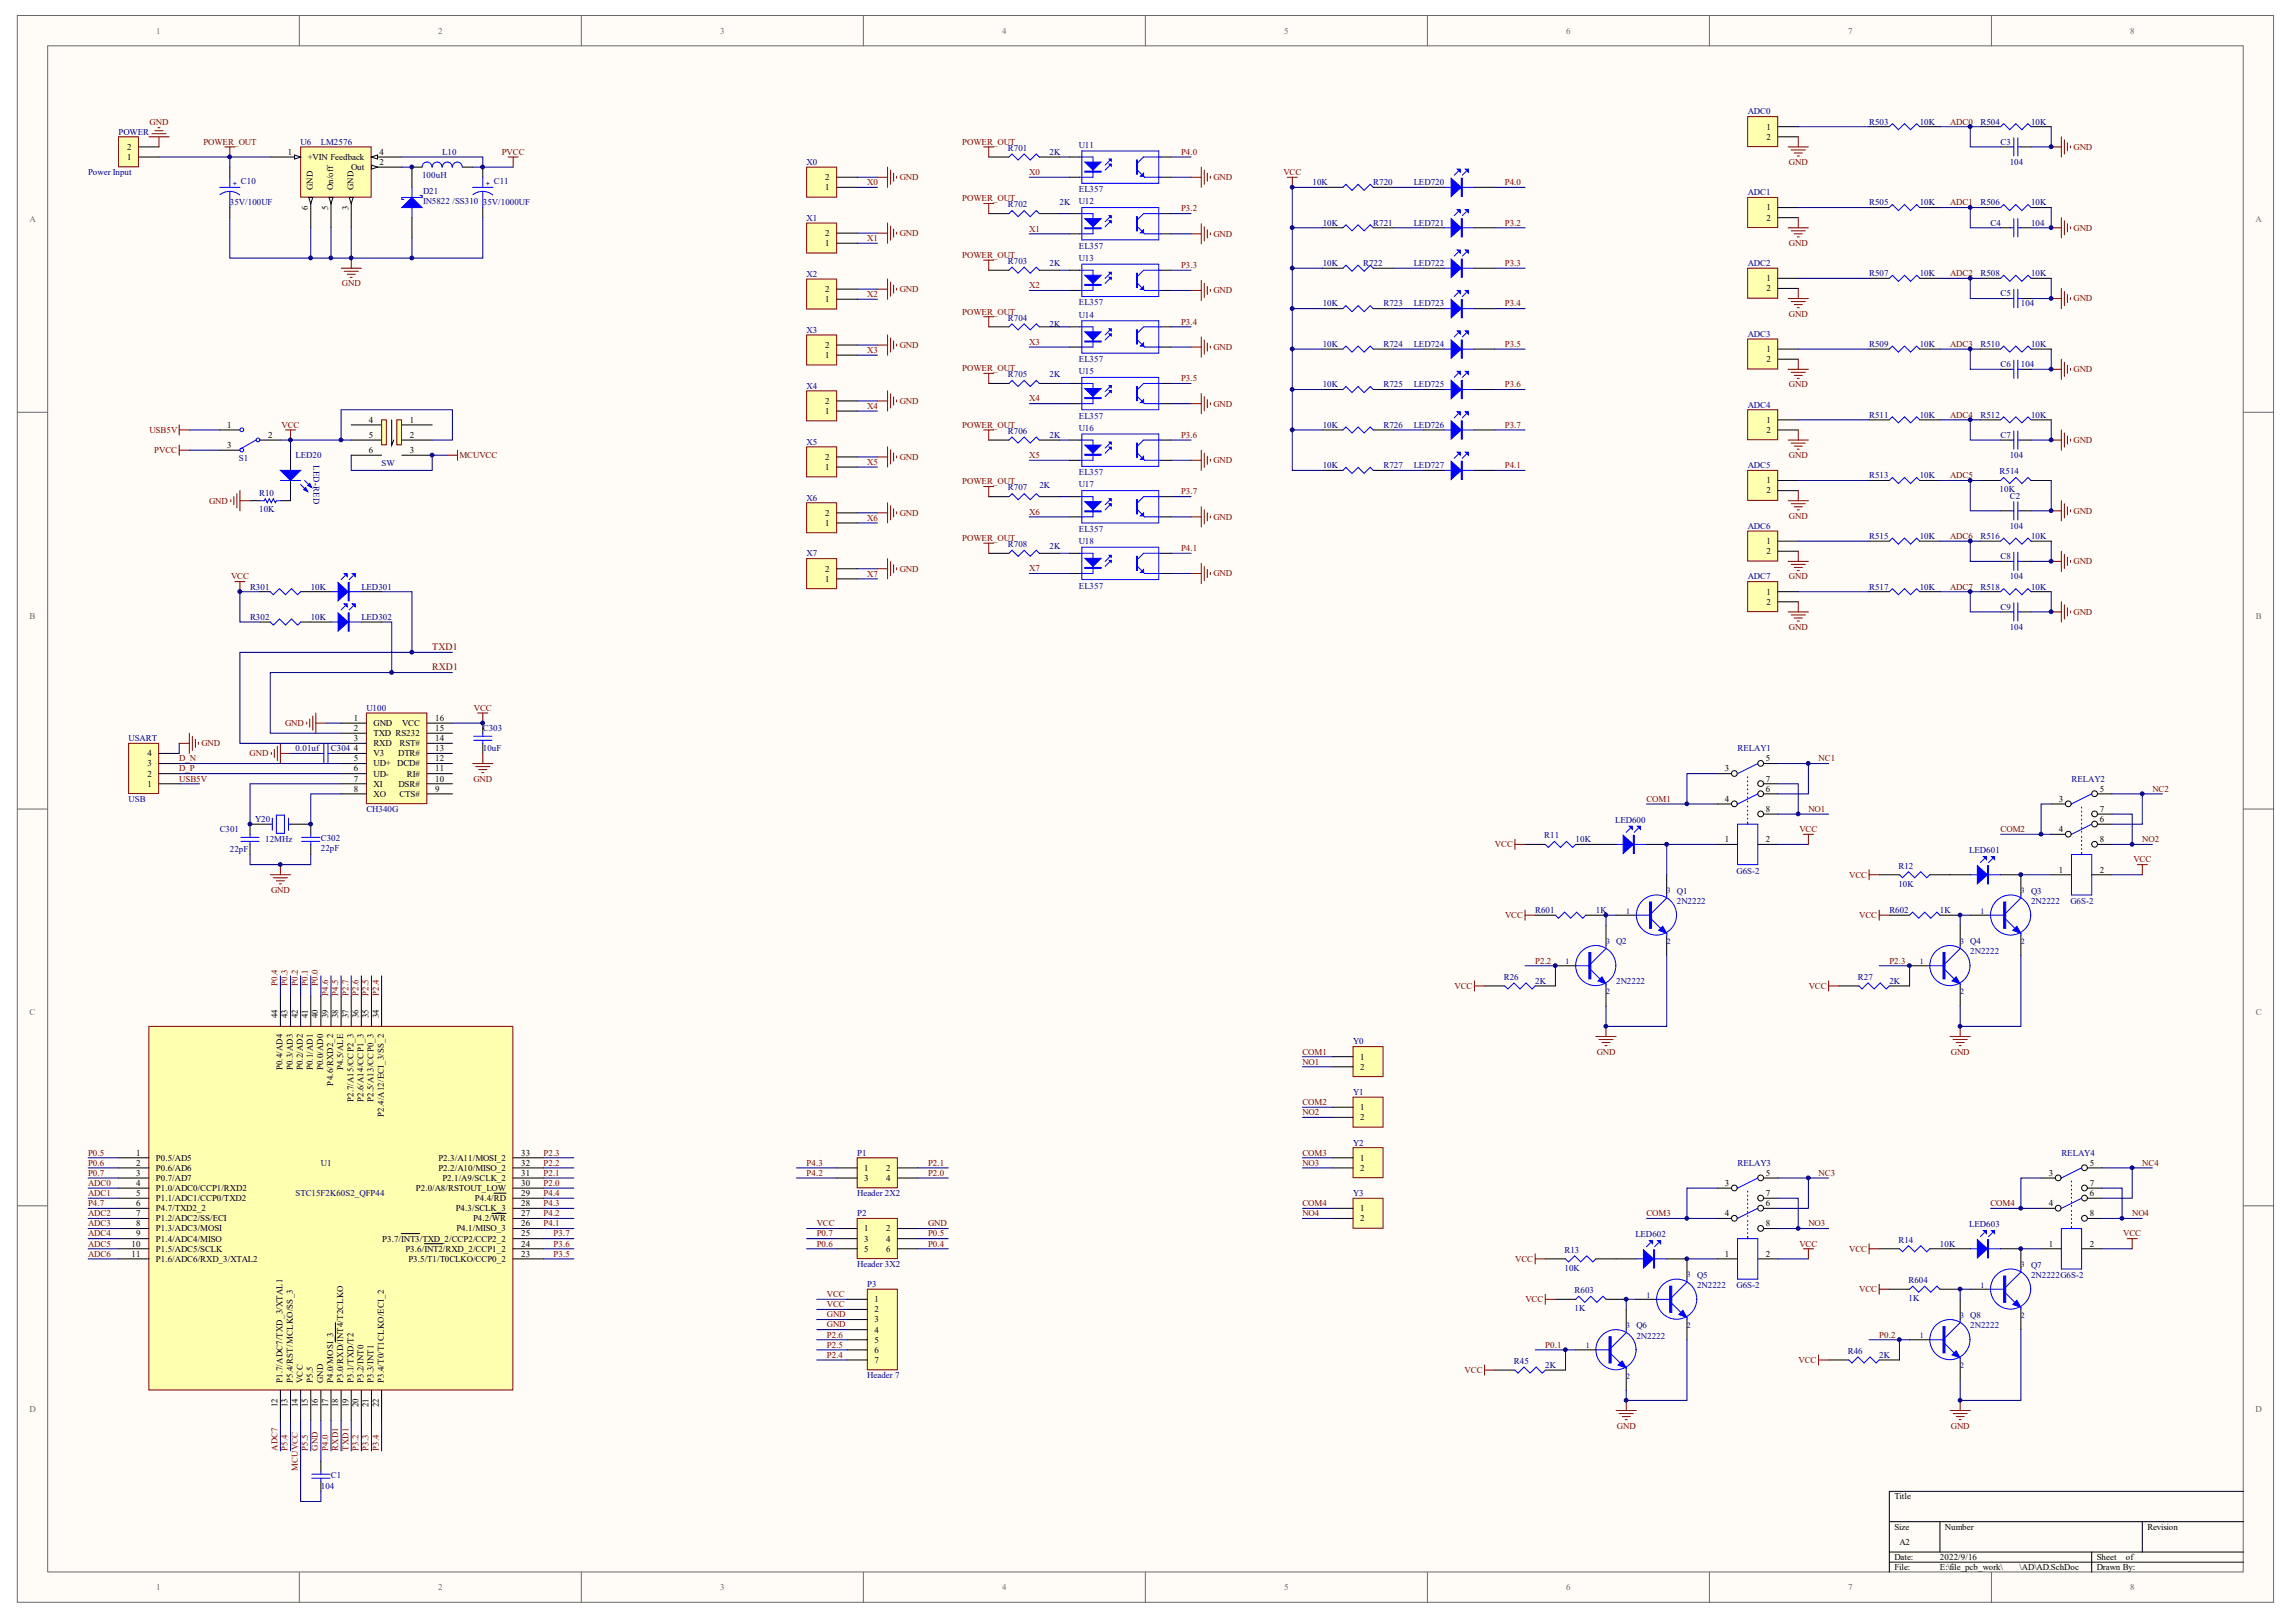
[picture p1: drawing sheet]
<svg xmlns="http://www.w3.org/2000/svg" width="297mm" height="210mm" viewBox="0 0 297 210" stroke-linecap="round" stroke-linejoin="round" font-family="sans-serif">
<defs><g id="words">
<g font-size="1.3" fill="#800000">
<text x="55.9" y="86.7">RXD1</text>
<text x="55.9" y="84.1">TXD1</text>
</g>
<g font-size="1.2" fill="#696969">
<text x="20.2" y="4.3">1</text>
<text x="56.7" y="4.3">2</text>
<text x="93.2" y="4.3">3</text>
<text x="129.7" y="4.3">4</text>
<text x="166.1" y="4.3">5</text>
<text x="202.6" y="4.3">6</text>
<text x="239.1" y="4.3">7</text>
<text x="275.6" y="4.3">8</text>
<text x="3.8" y="28.7">A</text>
<text x="291.8" y="28.7">A</text>
<text x="3.8" y="80">B</text>
<text x="291.8" y="80">B</text>
<text x="3.8" y="131.4">C</text>
<text x="291.8" y="131.4">C</text>
<text x="3.8" y="182.7">D</text>
<text x="291.8" y="182.7">D</text>
<text x="20.2" y="205.8">1</text>
<text x="56.7" y="205.8">2</text>
<text x="93.2" y="205.8">3</text>
<text x="129.7" y="205.8">4</text>
<text x="166.1" y="205.8">5</text>
<text x="202.6" y="205.8">6</text>
<text x="239.1" y="205.8">7</text>
<text x="275.6" y="205.8">8</text>
</g>
<g font-size="1.2" fill="#000080">
<text x="15.3" y="17.4">POWER</text>
<text x="226.1" y="14.8">ADC0</text>
<text x="241.8" y="16.1">R503</text>
<text x="248.4" y="16.1">10K</text>
<text x="256.2" y="16.1">R504</text>
<text x="262.8" y="16.1">10K</text>
<text x="11.4" y="22.7">Power Input</text>
<text x="31.2" y="23.8">C10</text>
<text x="38.9" y="18.7">U6</text>
<text x="41.5" y="18.7">LM2576</text>
<text x="54.6" y="23">100uH</text>
<text x="57.2" y="20">L10</text>
<text x="63.9" y="23.8">C11</text>
<text x="104.4" y="21.3">X0</text>
<text x="130.4" y="19.5">R701</text>
<text x="135.8" y="20">2K</text>
<text x="139.6" y="19.1">U11</text>
<text x="169.8" y="24">10K</text>
<text x="177.7" y="24">R720</text>
<text x="182.9" y="24">LED720</text>
<text x="258.8" y="18.7">C3</text>
<text x="260" y="21.3">104</text>
<text x="29.7" y="26.6">35V/100UF</text>
<text x="54.7" y="25.1">D21</text>
<text x="54.7" y="26.4">IN5822 /SS310</text>
<text x="62.5" y="26.6">35V/1000UF</text>
<text x="104.4" y="28.6">X1</text>
<text x="130.4" y="26.8">R702</text>
<text x="137.1" y="26.6">2K</text>
<text x="139.6" y="24.9">EL357</text>
<text x="139.6" y="26.4">U12</text>
<text x="171.1" y="29.2">10K</text>
<text x="177.7" y="29.2">R721</text>
<text x="182.9" y="29.2">LED721</text>
<text x="226.1" y="25.3">ADC1</text>
<text x="241.8" y="26.6">R505</text>
<text x="248.4" y="26.6">10K</text>
<text x="256.2" y="26.6">R506</text>
<text x="257.5" y="29.2">C4</text>
<text x="262.8" y="26.6">10K</text>
<text x="262.8" y="29.2">104</text>
<text x="104.4" y="35.8">X2</text>
<text x="130.4" y="34.2">R703</text>
<text x="135.8" y="34.4">2K</text>
<text x="139.6" y="32.2">EL357</text>
<text x="139.6" y="33.8">U13</text>
<text x="171.1" y="34.4">10K</text>
<text x="176.4" y="34.4">R722</text>
<text x="182.9" y="34.4">LED722</text>
<text x="226.1" y="34.4">ADC2</text>
<text x="241.8" y="35.7">R507</text>
<text x="248.4" y="35.7">10K</text>
<text x="256.2" y="35.7">R508</text>
<text x="262.8" y="35.7">10K</text>
<text x="130.4" y="41.5">R704</text>
<text x="139.6" y="39.5">EL357</text>
<text x="139.6" y="41.1">U14</text>
<text x="171.1" y="39.7">10K</text>
<text x="179" y="39.7">R723</text>
<text x="182.9" y="39.7">LED723</text>
<text x="258.8" y="38.4">C5</text>
<text x="261.4" y="39.7">104</text>
<text x="104.4" y="43.1">X3</text>
<text x="135.8" y="42.3">2K</text>
<text x="139.6" y="46.9">EL357</text>
<text x="171.1" y="44.9">10K</text>
<text x="179" y="44.9">R724</text>
<text x="182.9" y="44.9">LED724</text>
<text x="226.1" y="43.6">ADC3</text>
<text x="241.8" y="44.9">R509</text>
<text x="248.4" y="44.9">10K</text>
<text x="256.2" y="44.9">R510</text>
<text x="258.8" y="47.5">C6</text>
<text x="261.4" y="47.5">104</text>
<text x="262.8" y="44.9">10K</text>
<text x="104.4" y="50.3">X4</text>
<text x="130.4" y="48.8">R705</text>
<text x="135.8" y="48.8">2K</text>
<text x="139.6" y="48.4">U15</text>
<text x="171.1" y="50.1">10K</text>
<text x="179" y="50.1">R725</text>
<text x="182.9" y="50.1">LED725</text>
<text x="226.1" y="52.7">ADC4</text>
<text x="30.9" y="59.7">S1</text>
<text x="38.2" y="59.3">LED20</text>
<text x="104.4" y="57.5">X5</text>
<text x="130.4" y="56.1">R706</text>
<text x="135.8" y="56.7">2K</text>
<text x="139.6" y="54.2">EL357</text>
<text x="139.6" y="55.8">U16</text>
<text x="171.1" y="55.4">10K</text>
<text x="179" y="55.4">R726</text>
<text x="182.9" y="55.4">LED726</text>
<text x="241.8" y="54.1">R511</text>
<text x="248.4" y="54.1">10K</text>
<text x="256.2" y="54.1">R512</text>
<text x="258.8" y="56.7">C7</text>
<text x="260" y="59.3">104</text>
<text x="262.8" y="54.1">10K</text>
<text x="33.5" y="64.1">R10</text>
<text x="49.4" y="60.3">SW</text>
<text x="104.4" y="64.8">X6</text>
<text x="130.4" y="63.5">R707</text>
<text x="134.5" y="63.2">2K</text>
<text x="139.6" y="61.5">EL357</text>
<text x="139.6" y="63.1">U17</text>
<text x="171.1" y="60.6">10K</text>
<text x="179" y="60.6">R727</text>
<text x="182.9" y="60.6">LED727</text>
<text x="226.1" y="60.6">ADC5</text>
<text x="241.8" y="61.9">R513</text>
<text x="248.4" y="61.9">10K</text>
<text x="258.7" y="61.4">R514</text>
<text x="258.7" y="63.7">10K</text>
<text x="260" y="64.5">C2</text>
<text x="33.5" y="66.2">10K</text>
<text x="130.4" y="70.8">R708</text>
<text x="135.8" y="71.1">2K</text>
<text x="139.6" y="68.8">EL357</text>
<text x="139.6" y="70.4">U18</text>
<text x="226.1" y="68.4">ADC6</text>
<text x="241.8" y="69.7">R515</text>
<text x="248.4" y="69.7">10K</text>
<text x="256.2" y="69.7">R516</text>
<text x="260" y="68.4">104</text>
<text x="262.8" y="69.7">10K</text>
<text x="32.3" y="76.3">R301</text>
<text x="40.2" y="76.3">10K</text>
<text x="46.7" y="76.3">LED301</text>
<text x="104.4" y="72">X7</text>
<text x="139.6" y="76.2">EL357</text>
<text x="226.1" y="75">ADC7</text>
<text x="241.8" y="76.3">R517</text>
<text x="248.4" y="76.3">10K</text>
<text x="256.2" y="76.3">R518</text>
<text x="258.8" y="72.4">C8</text>
<text x="260" y="75">104</text>
<text x="262.8" y="76.3">10K</text>
<text x="32.3" y="80.2">R302</text>
<text x="40.2" y="80.2">10K</text>
<text x="46.7" y="80.2">LED302</text>
<text x="258.8" y="78.9">C9</text>
<text x="260" y="81.5">104</text>
<text x="16.6" y="95.9">USART</text>
<text x="47.4" y="92">U100</text>
<text x="62.5" y="94.6">C303</text>
<text x="38.2" y="97.2">0.01uf</text>
<text x="42.8" y="97.2">C304</text>
<text x="62.5" y="97.2">10uF</text>
<text x="224.8" y="97.2">RELAY1</text>
<text x="268" y="101.1">RELAY2</text>
<text x="16.6" y="103.8">USB</text>
<text x="28.4" y="107.7">C301</text>
<text x="33" y="106.4">Y20</text>
<text x="47.4" y="105.1">CH340G</text>
<text x="209" y="106.5">LED600</text>
<text x="29.7" y="110.3">22pF</text>
<text x="34.3" y="109">12MHz</text>
<text x="41.5" y="108.9">C302</text>
<text x="41.5" y="110.2">22pF</text>
<text x="199.8" y="108.5">R11</text>
<text x="203.8" y="109">10K</text>
<text x="224.7" y="113">G6S-2</text>
<text x="245.6" y="112.4">R12</text>
<text x="254.8" y="110.4">LED601</text>
<text x="198.6" y="118.2">R601</text>
<text x="206.5" y="118.2">1K</text>
<text x="216.9" y="117">2N2222</text>
<text x="244.4" y="118.2">R602</text>
<text x="245.6" y="114.8">10K</text>
<text x="251" y="118.2">1K</text>
<text x="262.8" y="117">2N2222</text>
<text x="267.9" y="117">G6S-2</text>
<text x="254.9" y="123.5">2N2222</text>
<text x="194.6" y="126.8">R26</text>
<text x="198.6" y="127.3">2K</text>
<text x="209.1" y="127.3">2N2222</text>
<text x="240.4" y="126.8">R27</text>
<text x="244.4" y="127.3">2K</text>
<text x="175" y="135.2">Y0</text>
<text x="175" y="141.7">Y1</text>
<text x="110.9" y="149.5">P1</text>
<text x="175" y="148.2">Y2</text>
<text x="266.7" y="149.5">RELAY4</text>
<text x="38.2" y="154.8">STC15F2K60S2_QFP44</text>
<text x="41.5" y="150.9">U1</text>
<text x="110.9" y="154.8">Header 2X2</text>
<text x="175" y="154.8">Y3</text>
<text x="224.8" y="150.9">RELAY3</text>
<text x="110.9" y="157.4">P2</text>
<text x="211.6" y="160.1">LED602</text>
<text x="245.6" y="160.8">R14</text>
<text x="251" y="161.3">10K</text>
<text x="254.8" y="158.8">LED603</text>
<text x="110.9" y="163.9">Header 3X2</text>
<text x="112.2" y="166.6">P3</text>
<text x="202.4" y="162.1">R13</text>
<text x="202.4" y="164.5">10K</text>
<text x="203.7" y="167.3">R603</text>
<text x="219.6" y="166.7">2N2222</text>
<text x="224.7" y="166.7">G6S-2</text>
<text x="246.9" y="166">R604</text>
<text x="262.8" y="165.4">2N2222G6S-2</text>
<text x="203.7" y="169.7">1K</text>
<text x="211.7" y="173.2">2N2222</text>
<text x="246.9" y="168.4">1K</text>
<text x="254.9" y="171.9">2N2222</text>
<text x="112.2" y="178.3">Header 7</text>
<text x="195.9" y="176.5">R45</text>
<text x="199.9" y="177">2K</text>
<text x="239.1" y="175.2">R46</text>
<text x="243.1" y="175.7">2K</text>
<text x="42.8" y="191.3">C1</text>
<text x="41.5" y="192.7">104</text>
</g>
<g font-size="1.2" fill="#800000">
<text x="19.4" y="16.1">GND</text>
<text x="252.3" y="16.1">ADC0</text>
<text x="26.3" y="18.7">POWER_OUT</text>
<text x="64.9" y="20">PVCC</text>
<text x="112.2" y="24">X0</text>
<text x="116.4" y="23.3">GND</text>
<text x="124.5" y="18.7">POWER_OUT</text>
<text x="133.2" y="22.7">X0</text>
<text x="152.8" y="20">P4.0</text>
<text x="157" y="23.3">GND</text>
<text x="166" y="22.7">VCC</text>
<text x="194.7" y="24">P4.0</text>
<text x="231.4" y="21.3">GND</text>
<text x="268.3" y="19.4">GND</text>
<text x="124.5" y="26.1">POWER_OUT</text>
<text x="133.2" y="30">X1</text>
<text x="152.8" y="27.4">P3.2</text>
<text x="194.7" y="29.2">P3.2</text>
<text x="252.3" y="26.6">ADC1</text>
<text x="268.3" y="29.8">GND</text>
<text x="112.2" y="31.2">X1</text>
<text x="116.4" y="30.5">GND</text>
<text x="124.5" y="33.4">POWER_OUT</text>
<text x="152.8" y="34.7">P3.3</text>
<text x="157" y="30.6">GND</text>
<text x="194.7" y="34.4">P3.3</text>
<text x="231.4" y="31.8">GND</text>
<text x="252.3" y="35.7">ADC2</text>
<text x="44.2" y="37">GND</text>
<text x="112.2" y="38.4">X2</text>
<text x="116.4" y="37.8">GND</text>
<text x="124.5" y="40.7">POWER_OUT</text>
<text x="133.2" y="37.3">X2</text>
<text x="157" y="38">GND</text>
<text x="194.7" y="39.7">P3.4</text>
<text x="231.4" y="41">GND</text>
<text x="268.3" y="39">GND</text>
<text x="112.2" y="45.7">X3</text>
<text x="116.4" y="45">GND</text>
<text x="133.2" y="44.6">X3</text>
<text x="152.8" y="42">P3.4</text>
<text x="157" y="45.3">GND</text>
<text x="194.7" y="44.9">P3.5</text>
<text x="252.3" y="44.9">ADC3</text>
<text x="112.2" y="52.9">X4</text>
<text x="116.4" y="52.3">GND</text>
<text x="124.5" y="48">POWER_OUT</text>
<text x="133.2" y="52">X4</text>
<text x="152.8" y="49.3">P3.5</text>
<text x="157" y="52.6">GND</text>
<text x="194.7" y="50.1">P3.6</text>
<text x="231.4" y="50.1">GND</text>
<text x="268.3" y="48.2">GND</text>
<text x="19.3" y="56">USB5V</text>
<text x="20" y="58.6">PVCC</text>
<text x="36.4" y="55.4">VCC</text>
<text x="59.4" y="59.3">MCUVCC</text>
<text x="116.4" y="59.5">GND</text>
<text x="124.5" y="55.4">POWER_OUT</text>
<text x="133.2" y="59.3">X5</text>
<text x="152.8" y="56.7">P3.6</text>
<text x="157" y="59.9">GND</text>
<text x="194.7" y="55.4">P3.7</text>
<text x="231.4" y="59.3">GND</text>
<text x="252.3" y="54.1">ADC4</text>
<text x="268.3" y="57.3">GND</text>
<text x="27.1" y="65.2">GND</text>
<text x="112.2" y="60.2">X5</text>
<text x="124.5" y="62.7">POWER_OUT</text>
<text x="152.8" y="64">P3.7</text>
<text x="194.7" y="60.6">P4.1</text>
<text x="252.3" y="61.9">ADC5</text>
<text x="112.2" y="67.4">X6</text>
<text x="116.4" y="66.7">GND</text>
<text x="124.5" y="70">POWER_OUT</text>
<text x="133.2" y="66.6">X6</text>
<text x="152.8" y="71.3">P4.1</text>
<text x="157" y="67.3">GND</text>
<text x="231.4" y="67.1">GND</text>
<text x="252.3" y="69.7">ADC6</text>
<text x="268.3" y="66.5">GND</text>
<text x="29.9" y="75">VCC</text>
<text x="112.2" y="74.6">X7</text>
<text x="116.4" y="74">GND</text>
<text x="133.2" y="73.9">X7</text>
<text x="157" y="74.6">GND</text>
<text x="231.4" y="75">GND</text>
<text x="252.3" y="76.3">ADC7</text>
<text x="268.3" y="73">GND</text>
<text x="231.4" y="81.5">GND</text>
<text x="268.3" y="79.6">GND</text>
<text x="36.9" y="94">GND</text>
<text x="61.3" y="92">VCC</text>
<text x="23.2" y="99.8">D_P</text>
<text x="23.2" y="98.5">D_N</text>
<text x="23.2" y="101.1">USB5V</text>
<text x="26.1" y="96.6">GND</text>
<text x="32.3" y="97.9">GND</text>
<text x="61.3" y="101.1">GND</text>
<text x="235.3" y="98.5">NC1</text>
<text x="213" y="103.8">COM1</text>
<text x="232.8" y="107.7">VCC</text>
<text x="234" y="105.1">NO1</text>
<text x="258.8" y="107.7">COM2</text>
<text x="278.5" y="102.5">NC2</text>
<text x="193.4" y="109.6">VCC</text>
<text x="239.2" y="113.6">VCC</text>
<text x="276" y="111.6">VCC</text>
<text x="277.2" y="109">NO2</text>
<text x="35.1" y="115.5">GND</text>
<text x="194.7" y="118.8">VCC</text>
<text x="240.5" y="118.8">VCC</text>
<text x="198.6" y="124.7">P2.2</text>
<text x="244.4" y="124.7">P2.3</text>
<text x="188.2" y="128">VCC</text>
<text x="234" y="128">VCC</text>
<text x="168.5" y="136.5">COM1</text>
<text x="168.5" y="137.8">NO1</text>
<text x="206.6" y="136.5">GND</text>
<text x="252.4" y="136.5">GND</text>
<text x="168.5" y="143">COM2</text>
<text x="11.4" y="149.5">P0.5</text>
<text x="70.3" y="149.5">P2.3</text>
<text x="168.5" y="149.5">COM3</text>
<text x="168.5" y="144.3">NO2</text>
<text x="11.4" y="150.9">P0.6</text>
<text x="11.4" y="152.2">P0.7</text>
<text x="11.4" y="153.5">ADC0</text>
<text x="11.4" y="154.8">ADC1</text>
<text x="70.3" y="154.8">P4.4</text>
<text x="70.3" y="152.2">P2.1</text>
<text x="70.3" y="150.9">P2.2</text>
<text x="70.3" y="153.5">P2.0</text>
<text x="104.4" y="150.9">P4.3</text>
<text x="104.4" y="152.2">P4.2</text>
<text x="120.1" y="150.9">P2.1</text>
<text x="120.1" y="152.2">P2.0</text>
<text x="168.5" y="150.9">NO3</text>
<text x="235.3" y="152.2">NC3</text>
<text x="277.2" y="150.9">NC4</text>
<text x="11.4" y="158.7">ADC3</text>
<text x="11.4" y="160">ADC4</text>
<text x="11.4" y="161.3">ADC5</text>
<text x="11.4" y="156.1">P4.7</text>
<text x="11.4" y="157.4">ADC2</text>
<text x="70.3" y="158.7">P4.1</text>
<text x="70.3" y="157.4">P4.2</text>
<text x="70.3" y="156.1">P4.3</text>
<text x="71.6" y="161.3">P3.6</text>
<text x="71.6" y="160">P3.7</text>
<text x="105.7" y="161.3">P0.6</text>
<text x="105.7" y="160">P0.7</text>
<text x="105.7" y="158.7">VCC</text>
<text x="120.1" y="161.3">P0.4</text>
<text x="120.1" y="160">P0.5</text>
<text x="120.1" y="158.7">GND</text>
<text x="168.5" y="156.1">COM4</text>
<text x="168.5" y="157.4">NO4</text>
<text x="213" y="157.4">COM3</text>
<text x="232.8" y="161.3">VCC</text>
<text x="234" y="158.7">NO3</text>
<text x="239.2" y="162">VCC</text>
<text x="257.5" y="156.1">COM4</text>
<text x="274.7" y="160">VCC</text>
<text x="275.8" y="157.4">NO4</text>
<text x="11.4" y="162.6">ADC6</text>
<text x="71.6" y="162.6">P3.5</text>
<text x="107" y="167.9">VCC</text>
<text x="196" y="163.3">VCC</text>
<text x="240.5" y="167.2">VCC</text>
<text x="107" y="169.2">VCC</text>
<text x="107" y="170.5">GND</text>
<text x="107" y="171.8">GND</text>
<text x="107" y="173.1">P2.6</text>
<text x="197.3" y="168.5">VCC</text>
<text x="243.1" y="173.1">P0.2</text>
<text x="107" y="175.7">P2.4</text>
<text x="107" y="174.4">P2.5</text>
<text x="189.5" y="177.7">VCC</text>
<text x="199.9" y="174.4">P0.1</text>
<text x="232.7" y="176.4">VCC</text>
<text x="209.2" y="184.9">GND</text>
<text x="252.4" y="184.9">GND</text>
</g>
<g font-size="1.2">
<text x="228.5" y="16.8">1</text>
<text x="16.4" y="20.7">1</text>
<text x="16.4" y="19.4">2</text>
<text x="37.3" y="20">1</text>
<text x="39.8" y="20.7">+VIN Feedback</text>
<text x="45.4" y="22">Out</text>
<text x="49.1" y="21.3">2</text>
<text x="49.1" y="20">4</text>
<text x="106.8" y="23.3">2</text>
<text x="228.5" y="18.1">2</text>
<text x="106.8" y="24.6">1</text>
<text x="228.5" y="27.2">1</text>
<text x="228.5" y="28.5">2</text>
<text x="106.8" y="31.9">1</text>
<text x="106.8" y="30.5">2</text>
<text x="106.8" y="39.1">1</text>
<text x="106.8" y="37.8">2</text>
<text x="228.5" y="36.4">1</text>
<text x="228.5" y="37.7">2</text>
<text x="106.8" y="46.3">1</text>
<text x="106.8" y="45">2</text>
<text x="228.5" y="45.5">1</text>
<text x="228.5" y="46.9">2</text>
<text x="106.8" y="53.6">1</text>
<text x="106.8" y="52.3">2</text>
<text x="29.4" y="58">3</text>
<text x="29.4" y="55.4">1</text>
<text x="34.7" y="56.7">2</text>
<text x="47.7" y="54.7">4</text>
<text x="47.7" y="56.7">5</text>
<text x="47.7" y="58.6">6</text>
<text x="53" y="54.7">1</text>
<text x="53" y="56.7">2</text>
<text x="53" y="58.6">3</text>
<text x="106.8" y="59.5">2</text>
<text x="228.5" y="54.7">1</text>
<text x="228.5" y="56">2</text>
<text x="106.8" y="60.8">1</text>
<text x="228.5" y="62.6">1</text>
<text x="228.5" y="63.9">2</text>
<text x="106.8" y="68">1</text>
<text x="106.8" y="66.7">2</text>
<text x="228.5" y="70.4">1</text>
<text x="228.5" y="71.7">2</text>
<text x="106.8" y="75.3">1</text>
<text x="106.8" y="74">2</text>
<text x="228.5" y="76.9">1</text>
<text x="228.5" y="78.3">2</text>
<text x="45.8" y="93.3">1</text>
<text x="45.8" y="94.6">2</text>
<text x="45.8" y="95.9">3</text>
<text x="48.3" y="94">GND</text>
<text x="48.3" y="95.3">TXD RS232</text>
<text x="52" y="94">VCC</text>
<text x="56.3" y="95.9">14</text>
<text x="56.3" y="94.6">15</text>
<text x="56.3" y="93.3">16</text>
<text x="19.1" y="101.8">1</text>
<text x="19.1" y="100.5">2</text>
<text x="19.1" y="99.2">3</text>
<text x="19.1" y="97.9">4</text>
<text x="45.8" y="97.2">4</text>
<text x="45.8" y="98.5">5</text>
<text x="45.8" y="99.8">6</text>
<text x="45.8" y="101.1">7</text>
<text x="48.3" y="96.6">RXD</text>
<text x="48.3" y="97.9">V3</text>
<text x="48.3" y="99.2">UD+ DCD#</text>
<text x="48.3" y="100.5">UD-</text>
<text x="48.3" y="101.8">XI</text>
<text x="51.5" y="97.9">DTR#</text>
<text x="51.6" y="101.8">DSR#</text>
<text x="51.7" y="96.6">RST#</text>
<text x="52.7" y="100.5">RI#</text>
<text x="56.3" y="101.1">10</text>
<text x="56.3" y="99.8">11</text>
<text x="56.3" y="98.5">12</text>
<text x="56.3" y="97.2">13</text>
<text x="223.2" y="99.8">3</text>
<text x="228.5" y="98.5">5</text>
<text x="228.5" y="101.1">7</text>
<text x="45.8" y="102.5">8</text>
<text x="48.3" y="103.1">XO</text>
<text x="51.7" y="103.1">CTS#</text>
<text x="56.3" y="102.5">9</text>
<text x="223.2" y="103.8">4</text>
<text x="228.5" y="102.5">6</text>
<text x="228.5" y="105.1">8</text>
<text x="266.4" y="103.8">3</text>
<text x="266.4" y="107.7">4</text>
<text x="271.7" y="102.5">5</text>
<text x="271.7" y="105.1">7</text>
<text x="271.7" y="106.4">6</text>
<text x="223.2" y="109">1</text>
<text x="228.5" y="109">2</text>
<text x="266.4" y="112.9">1</text>
<text x="271.7" y="109">8</text>
<text x="271.7" y="112.9">2</text>
<text x="176" y="137.1">1</text>
<text x="176" y="138.4">2</text>
<text x="176" y="143.7">1</text>
<text x="17.6" y="149.5">1</text>
<text x="67.4" y="149.5">33</text>
<text x="176" y="145">2</text>
<text x="17.6" y="150.9">2</text>
<text x="17.6" y="152.2">3</text>
<text x="17.6" y="153.5">4</text>
<text x="17.6" y="154.8">5</text>
<text x="20.2" y="150.2">P0.5/AD5</text>
<text x="20.2" y="151.5">P0.6/AD6</text>
<text x="20.2" y="152.8">P0.7/AD7</text>
<text x="20.2" y="154.1">P1.0/ADC0/CCP1/RXD2</text>
<text x="20.2" y="155.4">P1.1/ADC1/CCP0/TXD2</text>
<text x="53.8" y="154.1">P2.0/A8/RSTOUT_LOW</text>
<text x="56.7" y="151.5">P2.2/A10/MISO_2</text>
<text x="56.7" y="150.2">P2.3/A11/MOSI_2</text>
<text x="57.2" y="152.8">P2.1/A9/SCLK_2</text>
<text x="61.5" y="155.4">P4.4/RD</text>
<text x="67.4" y="154.8">29</text>
<text x="67.4" y="153.5">30</text>
<text x="67.4" y="152.2">31</text>
<text x="67.4" y="150.9">32</text>
<text x="111.8" y="151.5">1</text>
<text x="111.8" y="152.8">3</text>
<text x="114.6" y="151.5">2</text>
<text x="114.6" y="152.8">4</text>
<text x="176" y="150.2">1</text>
<text x="176" y="151.5">2</text>
<text x="223.2" y="153.5">3</text>
<text x="228.5" y="152.2">5</text>
<text x="228.5" y="154.8">7</text>
<text x="265" y="152.2">3</text>
<text x="270.3" y="150.9">5</text>
<text x="270.3" y="153.5">7</text>
<text x="270.3" y="154.8">6</text>
<text x="17" y="161.3">10</text>
<text x="17.6" y="156.1">6</text>
<text x="17.6" y="157.4">7</text>
<text x="17.6" y="158.7">8</text>
<text x="17.6" y="160">9</text>
<text x="20.2" y="156.7">P4.7/TXD2_2</text>
<text x="20.2" y="158.1">P1.2/ADC2/SS/ECI</text>
<text x="20.2" y="159.4">P1.3/ADC3/MOSI</text>
<text x="20.2" y="160.7">P1.4/ADC4/MISO</text>
<text x="20.2" y="162">P1.5/ADC5/SCLK</text>
<text x="49.5" y="160.7">P3.7/INT3/TXD_2/CCP2/CCP2_2</text>
<text x="52.5" y="162">P3.6/INT2/RXD_2/CCP1_2</text>
<text x="59" y="156.7">P4.3/SCLK_3</text>
<text x="59.1" y="159.4">P4.1/MISO_3</text>
<text x="61.2" y="158.1">P4.2/WR</text>
<text x="67.4" y="161.3">24</text>
<text x="67.4" y="160">25</text>
<text x="67.4" y="158.7">26</text>
<text x="67.4" y="157.4">27</text>
<text x="67.4" y="156.1">28</text>
<text x="111.8" y="159.4">1</text>
<text x="111.8" y="160.7">3</text>
<text x="111.8" y="162">5</text>
<text x="114.6" y="159.4">2</text>
<text x="114.6" y="160.7">4</text>
<text x="114.6" y="162">6</text>
<text x="176" y="156.7">1</text>
<text x="176" y="158.1">2</text>
<text x="223.2" y="157.4">4</text>
<text x="228.5" y="156.1">6</text>
<text x="228.5" y="158.7">8</text>
<text x="265" y="156.1">4</text>
<text x="265" y="161.3">1</text>
<text x="270.3" y="157.4">8</text>
<text x="270.3" y="161.3">2</text>
<text x="17" y="162.6">11</text>
<text x="20.2" y="163.3">P1.6/ADC6/RXD_3/XTAL2</text>
<text x="52.8" y="163.3">P3.5/T1/T0CLKO/CCP0_2</text>
<text x="67.4" y="162.6">23</text>
<text x="223.2" y="162.6">1</text>
<text x="228.5" y="162.6">2</text>
<text x="113.1" y="168.5">1</text>
<text x="113.1" y="169.8">2</text>
<text x="113.1" y="171.1">3</text>
<text x="113.1" y="172.4">4</text>
<text x="113.1" y="173.7">5</text>
<text x="113.1" y="175.1">6</text>
<text x="113.1" y="176.4">7</text>
<text x="245.1" y="194">Title</text>
<text x="245.1" y="198">Size</text>
<text x="251.6" y="198">Number</text>
<text x="277.8" y="198">Revision</text>
<text x="245.1" y="201.9">Date:</text>
<text x="245.1" y="203.2">File:</text>
<text x="245.7" y="199.9">A2</text>
<text x="251" y="201.9">2022/9/16</text>
<text x="251" y="203.2">E:\file_pcb_work\</text>
<text x="261.3" y="203.2">\AD\AD.SchDoc</text>
<text x="271.3" y="201.9">Sheet</text>
<text x="271.3" y="203.2">Drawn By:</text>
<text x="275" y="201.9">of</text>
</g>
<g font-size="1.1">
<text x="39.8" y="27.2" transform="rotate(-90 39.8 27.2)">6</text>
<text x="40.5" y="24.6" transform="rotate(-90 40.5 24.6)">GND</text>
<text x="42.4" y="27.2" transform="rotate(-90 42.4 27.2)">5</text>
<text x="43.1" y="24.6" transform="rotate(-90 43.1 24.6)">On/off</text>
<text x="45.1" y="27.2" transform="rotate(-90 45.1 27.2)">3</text>
<text x="45.7" y="24.6" transform="rotate(-90 45.7 24.6)">GND</text>
<text x="35.9" y="131.8" transform="rotate(-90 35.9 131.8)">44</text>
<text x="37.2" y="131.8" transform="rotate(-90 37.2 131.8)">43</text>
<text x="38.5" y="131.8" transform="rotate(-90 38.5 131.8)">42</text>
<text x="39.8" y="131.8" transform="rotate(-90 39.8 131.8)">41</text>
<text x="41.1" y="131.8" transform="rotate(-90 41.1 131.8)">40</text>
<text x="42.4" y="131.8" transform="rotate(-90 42.4 131.8)">39</text>
<text x="43.8" y="131.8" transform="rotate(-90 43.8 131.8)">38</text>
<text x="45.1" y="131.8" transform="rotate(-90 45.1 131.8)">37</text>
<text x="46.4" y="131.8" transform="rotate(-90 46.4 131.8)">36</text>
<text x="47.7" y="131.8" transform="rotate(-90 47.7 131.8)">35</text>
<text x="49" y="131.8" transform="rotate(-90 49 131.8)">34</text>
<text x="36.6" y="138.5" transform="rotate(-90 36.6 138.5)">P0.4/AD4</text>
<text x="37.9" y="138.5" transform="rotate(-90 37.9 138.5)">P0.3/AD3</text>
<text x="39.2" y="138.5" transform="rotate(-90 39.2 138.5)">P0.2/AD2</text>
<text x="40.5" y="138.5" transform="rotate(-90 40.5 138.5)">P0.1/AD1</text>
<text x="41.8" y="138.5" transform="rotate(-90 41.8 138.5)">P0.0/AD0</text>
<text x="43.1" y="140.5" transform="rotate(-90 43.1 140.5)">P4.6/RXD2_2</text>
<text x="44.4" y="138.5" transform="rotate(-90 44.4 138.5)">P4.5/ALE</text>
<text x="45.7" y="142.6" transform="rotate(-90 45.7 142.6)">P2.7/A15/CCP2_3</text>
<text x="47" y="142.6" transform="rotate(-90 47 142.6)">P2.6/A14/CCP1_3</text>
<text x="48.3" y="142.6" transform="rotate(-90 48.3 142.6)">P2.5/A13/CCP0_3</text>
<text x="49.6" y="144.5" transform="rotate(-90 49.6 144.5)">P2.4/A12/ECI_3/SS_2</text>
<text x="36.6" y="179" transform="rotate(-90 36.6 179)">P1.7/ADC7/TXD_3/XTAL1</text>
<text x="37.9" y="179" transform="rotate(-90 37.9 179)">P5.4/RST/MCLKO/SS_3</text>
<text x="39.2" y="179" transform="rotate(-90 39.2 179)">VCC</text>
<text x="40.5" y="179" transform="rotate(-90 40.5 179)">P5.5</text>
<text x="41.8" y="179" transform="rotate(-90 41.8 179)">GND</text>
<text x="43.1" y="179" transform="rotate(-90 43.1 179)">P4.0/MOSI_3</text>
<text x="44.4" y="179" transform="rotate(-90 44.4 179)">P3.0/RXD/INT4/T2CLKO</text>
<text x="45.7" y="179" transform="rotate(-90 45.7 179)">P3.1/TXD/T2</text>
<text x="47" y="179" transform="rotate(-90 47 179)">P3.2/INT0</text>
<text x="48.3" y="179" transform="rotate(-90 48.3 179)">P3.3/INT1</text>
<text x="49.6" y="179" transform="rotate(-90 49.6 179)">P3.4/T0/T1CLKO/ECI_2</text>
<text x="35.9" y="182.1" transform="rotate(-90 35.9 182.1)">12</text>
<text x="37.2" y="182.1" transform="rotate(-90 37.2 182.1)">13</text>
<text x="38.5" y="182.1" transform="rotate(-90 38.5 182.1)">14</text>
<text x="39.8" y="182.1" transform="rotate(-90 39.8 182.1)">15</text>
<text x="41.1" y="182.1" transform="rotate(-90 41.1 182.1)">16</text>
<text x="42.4" y="182.1" transform="rotate(-90 42.4 182.1)">17</text>
<text x="43.8" y="182.1" transform="rotate(-90 43.8 182.1)">18</text>
<text x="45.1" y="182.1" transform="rotate(-90 45.1 182.1)">19</text>
<text x="46.4" y="182.1" transform="rotate(-90 46.4 182.1)">20</text>
<text x="47.7" y="182.1" transform="rotate(-90 47.7 182.1)">21</text>
<text x="49" y="182.1" transform="rotate(-90 49 182.1)">22</text>
</g>
<text font-size="1.1" fill="#000080" x="40.6" y="60.2" transform="rotate(90 40.6 60.2)">LED-RED</text>
<g font-size="1.1" fill="#800000">
<text x="35.9" y="127.6" transform="rotate(-90 35.9 127.6)">P0.4</text>
<text x="37.2" y="127.6" transform="rotate(-90 37.2 127.6)">P0.3</text>
<text x="38.5" y="127.6" transform="rotate(-90 38.5 127.6)">P0.2</text>
<text x="39.8" y="127.6" transform="rotate(-90 39.8 127.6)">P0.1</text>
<text x="41.1" y="127.6" transform="rotate(-90 41.1 127.6)">P0.0</text>
<text x="42.4" y="128.9" transform="rotate(-90 42.4 128.9)">P4.6</text>
<text x="43.8" y="128.9" transform="rotate(-90 43.8 128.9)">P4.5</text>
<text x="45.1" y="128.9" transform="rotate(-90 45.1 128.9)">P2.7</text>
<text x="46.4" y="128.9" transform="rotate(-90 46.4 128.9)">P2.6</text>
<text x="47.7" y="128.9" transform="rotate(-90 47.7 128.9)">P2.5</text>
<text x="49" y="128.9" transform="rotate(-90 49 128.9)">P2.4</text>
<text x="35.9" y="187.8" transform="rotate(-90 35.9 187.8)">ADC7</text>
<text x="37.2" y="187.8" transform="rotate(-90 37.2 187.8)">P5.4</text>
<text x="38.5" y="190.4" transform="rotate(-90 38.5 190.4)">MCUVCC</text>
<text x="39.8" y="187.8" transform="rotate(-90 39.8 187.8)">P5.5</text>
<text x="41.1" y="187.8" transform="rotate(-90 41.1 187.8)">GND</text>
<text x="42.4" y="187.8" transform="rotate(-90 42.4 187.8)">P4.0</text>
<text x="43.8" y="187.8" transform="rotate(-90 43.8 187.8)">RXD1</text>
<text x="45.1" y="187.8" transform="rotate(-90 45.1 187.8)">TXD1</text>
<text x="46.4" y="187.8" transform="rotate(-90 46.4 187.8)">P3.2</text>
<text x="47.7" y="187.8" transform="rotate(-90 47.7 187.8)">P3.3</text>
<text x="49" y="187.8" transform="rotate(-90 49 187.8)">P3.4</text>
</g>
<g font-size="1" fill="#000080">
<text x="210.4" y="118.2">1</text>
<text x="215.6" y="115.6">3 Q1</text>
<text x="256.2" y="118.2">1</text>
<text x="261.4" y="115.6">3 Q3</text>
<text x="202.5" y="124.8">1</text>
<text x="207.8" y="122.1">3 Q2</text>
<text x="215.6" y="122.1">2</text>
<text x="248.4" y="124.8">1</text>
<text x="253.6" y="122.1">3 Q4</text>
<text x="261.4" y="122.1">2</text>
<text x="207.8" y="128.7">2</text>
<text x="253.6" y="128.7">2</text>
<text x="213" y="167.9">1</text>
<text x="218.2" y="165.3">3 Q5</text>
<text x="256.2" y="166.6">1</text>
<text x="261.4" y="164">3 Q7</text>
<text x="210.4" y="171.9">3 Q6</text>
<text x="218.2" y="171.9">2</text>
<text x="248.4" y="173.2">1</text>
<text x="253.6" y="170.5">3 Q8</text>
<text x="261.4" y="170.5">2</text>
<text x="205.2" y="174.5">1</text>
<text x="210.4" y="178.4">2</text>
<text x="253.6" y="177.1">2</text>
</g>
<g font-size=".9" fill="#000080">
<text x="30.1" y="24">+</text>
<text x="62.9" y="24">+</text>
</g>
</g></defs>
<g fill="#fffcf8" stroke="#696969" stroke-width=".13">
<path d="M2.2 2h291.9v205.4h-291.9z"/>
<path d="M6.2 5.9h284v197.5h-284z"/>
</g>
<g fill="none" stroke="#696969" stroke-width=".13">
<path d="M38.7 2v3.9M75.2 2v3.9M111.7 2v3.9M148.2 2v3.9M184.7 2v3.9M221.2 2v3.9M257.6 2v3.9M2.2 53.4h4M290.2 53.4h4M2.2 104.7h4M290.2 104.7h4M2.2 156h4"/>
<path d="M290.2 156h4M38.7 203.5v3.9M75.2 203.5v3.9M111.7 203.5v3.9M148.2 203.5v3.9M184.7 203.5v3.9M221.2 203.5v3.9M257.6 203.5v3.9"/>
</g>
<path d="M244.4 196.9h45.8M251 196.9v3.9M277.2 196.9v3.9M290.2 193h-45.8v10.5M244.4 200.8h45.8M244.4 202.2h45.8M270.6 200.8v2.7" fill="none" stroke="#000" stroke-width=".13"/>
<path d="M15.3 17.7h2.6v3.9h-2.6z" fill="#ffffb0" stroke="#800000" stroke-width=".13"/>
<path d="M17.9 19h2.7M17.9 20.3h2.7" fill="none" stroke="#000" stroke-width=".13"/>
<path d="M19.3 17.7h2.6M19.7 17.3h1.8M20 16.9h1.1M20.4 16.5h.3M20.6 17.7v1.3" fill="none" stroke="#800000" stroke-width=".13"/>
<path d="M20.6 20.3h14.4" fill="none" stroke="#000080" stroke-width=".13"/>
<path d="M38.9 19h9.1v6.5h-9.1z" fill="#ffffb0" stroke="#800000" stroke-width=".13"/>
<path d="M35 20.3h3.9" fill="none" stroke="#000" stroke-width=".13"/>
<path d="M38.1 20.1l.8 .2-.8 .3z" fill="#fffcf8" stroke="#000" stroke-width=".13"/>
<path d="M48.1 21.6h3.9" fill="none" stroke="#000" stroke-width=".13"/>
<path d="M48.1 21.4l.7 .2-.7 .3z" fill="#fffcf8" stroke="#000" stroke-width=".13"/>
<path d="M45.4 25.6v3.9" fill="none" stroke="#000" stroke-width=".13"/>
<path d="M45.2 25.6h.5l-.3 .7z" fill="#fffcf8" stroke="#000" stroke-width=".13"/>
<path d="M48.1 20.3h3.9" fill="none" stroke="#000" stroke-width=".13"/>
<path d="M48.1 20.3l.7-.2v.5z" fill="#fffcf8" stroke="#000" stroke-width=".13"/>
<path d="M42.8 25.6v3.9" fill="none" stroke="#000" stroke-width=".13"/>
<path d="M42.6 25.6h.5l-.3 .7z" fill="#fffcf8" stroke="#000" stroke-width=".13"/>
<path d="M40.2 25.6v3.9" fill="none" stroke="#000" stroke-width=".13"/>
<path d="M39.9 25.6h.6l-.3 .7z" fill="#fffcf8" stroke="#000" stroke-width=".13"/>
<g fill="none" stroke="#000" stroke-width=".13">
<path d="M29.7 21.6v1.3M29.7 26.9v1.3M53.3 28.2v2.6M54.6 21.6h-1.3v2.6M59.8 21.6h1.3M62.5 21.6v1.3M62.5 26.9v1.3M28.4 58.3h2.6M28.4 55.6h2.6M33.7 56.9h2.6M37.6 58.3v2.6M45.4 56.9h4"/>
<path d="M45.4 55h4M45.4 58.9h4M52 56.9h3.9M52 55h3.9M52 58.9h3.9M32.3 64.8h1.4M37.6 62.2v2.6h-1.3"/>
</g>
<g fill="none" stroke="#00f" stroke-width=".13">
<path d="M28.4 24.2h2.6M29.7 24.8a2.08 2.08 0 0 1 1.3 .4M29.7 24.8a2.08 2.08 0 0 0-1.3 .4M29.7 22.9v1.3M29.7 24.8v2.1M53.3 24.2v1.4M53.3 26.9v1.3M54.3 25.3h.3v.3h-2.6v.2h.2M55.9 21.6a.63 .63 0 0 0-.7-.6 .63 .63 0 0 0-.6 .6M57.2 21.6a.63 .63 0 0 0-.7-.6 .63 .63 0 0 0-.6 .6M58.5 21.6a.63 .63 0 0 0-.6-.6 .63 .63 0 0 0-.7 .6M59.8 21.6a.63 .63 0 0 0-.6-.6 .63 .63 0 0 0-.7 .6"/>
<path d="M61.1 24.2h2.7M62.5 24.8a2.08 2.08 0 0 1 1.2 .4M62.5 24.8a2.08 2.08 0 0 0-1.3 .4M62.5 22.9v1.3M62.5 24.8v2.1M33.1 56.9l-2.1 1.2M33.7 64.8h.5l.1-.3 .3 .6 .2-.6 .3 .6 .3-.6 .2 .6 .2-.3h.5M36.3 62.2h2.6M38.9 62.7l.9 .9M39.4 62.2l.9 .9"/>
<circle cx="31.3" cy="58.2" r=".24"/>
<circle cx="31.3" cy="55.6" r=".24"/>
<circle cx="33.4" cy="56.9" r=".24"/>
</g>
<g fill="#00f" stroke="#00f" stroke-width=".13">
<path d="M52 26.9l1.3-1.3 1.3 1.3z"/>
<path d="M36.3 60.9h2.6l-1.3 1.3z"/>
<path d="M39.3 63.4l.2-.3 .3 .5z"/>
<path d="M39.8 62.8l.3-.2 .2 .5z"/>
</g>
<path d="M29.7 28.2v5.2h32.8v-5.2M29.7 20.3v1.3M40.2 29.5v3.9M42.8 29.5v3.9M45.4 29.5v3.9M52 20.3h10.5v1.3M52 21.6h1.3M53.3 30.8v2.6M61.1 21.6h5.3" fill="none" stroke="#000080" stroke-width=".13"/>
<g fill="none" stroke="#800000" stroke-width=".13">
<path d="M29.1 19h1.3M29.7 19v1.3M44.1 34.7h2.6M44.5 35.1h1.9M44.9 35.5h1.1M45.3 35.9h.3M45.4 33.4v1.3M65.7 20.3h1.3M66.4 20.3v1.3M23.2 57.6v1.3M23.2 58.3h1.3M36.9 55.6h1.3"/>
<path d="M37.6 55.6v1.3M29.9 64.7v.2M30.3 64.3v1M30.6 63.9v1.8M31 63.5v2.6M31 64.8h1.3"/>
</g>
<g fill="#ffffb0" stroke="#800000" stroke-width=".13">
<path d="M49.4 54.3h.6v3.3h-.6z"/>
<path d="M51.3 54.3h.6v3.3h-.6z"/>
</g>
<path d="M50.7 54.3v3.3l.2-.7" fill="none" stroke="#000" stroke-width=".13"/>
<path d="M24.5 55.6h3.9M24.5 58.3h3.9M36.3 56.9h9.1M37.6 56.9v1.4M44.1 56.9v-3.9h14.4v3.9h-2.6M45.4 58.9v2h10.5v-2h2" fill="none" stroke="#000080" stroke-width=".13"/>
<path d="M23.2 55v1.3M23.2 55.6h1.3M57.9 58.9h1.3M59.2 58.3v1.3M23.2 96.2h1.3M24.5 94.9v2.6M24.9 95.3v1.8M25.3 95.7v1M25.7 96.1v.2" fill="none" stroke="#800000" stroke-width=".13"/>
<path d="M47.4 92.3h7.8v11.7h-7.8z" fill="#ffffb0" stroke="#800000" stroke-width=".13"/>
<g fill="none" stroke="#000" stroke-width=".13">
<path d="M33.7 76.6h1.3M38.9 76.6h3.9M46.7 76.6h2.7M33.7 80.5h1.3M38.9 80.5h3.9M40.2 97.5h1.3M42.8 97.5h4.6M44.1 93.6h3.3M44.1 94.9h3.3M44.1 96.2h3.3M44.1 98.8h3.3M46.7 80.5h2.7"/>
<path d="M55.3 93.6h3.2M55.3 94.9h3.2M55.3 96.2h3.2M55.3 97.5h3.2M55.3 98.8h3.2M62.5 93.6v1.3M62.5 96.2v1.3M32.3 109.3v1.3M35 106.7h-2.7v1.3M37.6 106.7h2.6v1.3M40.2 109.3v1.3M44.1 100.1h3.3"/>
<path d="M44.1 101.4h3.3M44.1 102.7h3.3M55.3 100.1h3.2M55.3 101.4h3.2M55.3 102.7h3.2"/>
</g>
<g fill="none" stroke="#00f" stroke-width=".13">
<path d="M35 76.6l.4 .4 .7-.8 .8 .8 .8-.8 .8 .8 .4-.4M42.8 76.6h3.9M44.7 74.5l-.6 .5M44.7 78.4l-.6 .5M45.7 74.5l-.5 .5M45.7 78.4l-.5 .5M35 80.5l.4 .4 .7-.8 .8 .8 .8-.8 .8 .8 .4-.4M41.5 97.5h.4M41.9 96.3v2.4M42.4 97.5h.4M42.4 96.3v2.4M42.8 80.5h3.9"/>
<path d="M61.3 95.8h2.3M61.3 95.3h2.3M62.5 94.9v.4M62.5 95.8v.4M31.2 108.9h2.3M31.2 108.4h2.3M32.3 108v.4M32.3 108.9v.4M35 106.7h.2M35.2 105.9v1.5M35.8 105.5h1v2.3h-1zM37.3 105.9v1.5"/>
<path d="M37.3 106.7h.3M39 108.9h2.4M39 108.4h2.4M40.2 108v.4M40.2 108.9v.4"/>
</g>
<g fill="none" stroke="#800000" stroke-width=".13">
<path d="M30.4 75.3h1.3M31 75.3v1.3M35.1 97.4v.2M35.5 97v1M35.9 96.6v1.8M36.3 96.2v2.6M36.3 97.5h1.3M39.7 93.4v.3M40.1 93.1v1M40.5 92.7v1.8M40.9 92.3v2.6M40.9 93.6h1.3"/>
<path d="M61.1 98.8h2.7M61.5 99.2h1.9M61.8 92.3h1.3M61.9 99.6h1.1M62.3 100h.3M62.5 92.3v1.3M62.5 97.5v1.3M35 113.2h2.6M35.4 113.6h1.8M35.8 114h1M36.1 114.4h.3M36.3 111.9v1.3"/>
</g>
<g fill="none" stroke="#000080" stroke-width=".13">
<path d="M33.7 76.6h-2.7v3.9h2.7M49.4 76.6h3.9v7.8M23.2 98.8h20.9M23.2 96.2v1.3M37.6 97.5h2.6M49.4 80.5h1.3v6.5M58.5 84.4h-27.5v11.8h13.1M58.5 87h-23.5v7.9h9.1M58.5 93.6h4M23.2 101.4h2.6M23.2 100.1h20.9M32.3 110.6v1.3h7.9v-1.3"/>
<path d="M44.1 101.4h-11.8v5.3M44.1 102.7h-3.9v4"/>
</g>
<g fill="#00f" stroke="#00f" stroke-width=".13">
<path d="M43.7 75.4l1.3 1.2-1.3 1.1z"/>
<path d="M45.6 74.2h.4v.4z"/>
<path d="M44.5 74.2h.4v.4z"/>
<path d="M43.7 79.3l1.3 1.2-1.3 1.2z"/>
<path d="M45.6 78.1h.4v.4z"/>
<path d="M44.5 78.1h.4v.4z"/>
<path d="M45 75.4h.2v2.3h-.2z" fill-rule="evenodd"/>
<path d="M45 79.3h.2v2.4h-.2z" fill-rule="evenodd"/>
</g>
<path d="M16.6 96.2h3.9v6.5h-3.9z" fill="#ffffb0" stroke="#800000" stroke-width=".13"/>
<path d="M20.6 98.8h2.6M20.6 97.5h2.6M20.6 101.4h2.6M20.6 100.1h2.6" fill="none" stroke="#000" stroke-width=".13"/>
<path d="M42.2 93.6h1.9" fill="none" stroke="#000080" stroke-width=".13"/>
<path d="M19.3 132.8h47v47.1h-47z" fill="#ffffb0" stroke="#800000" stroke-width=".13"/>
<g fill="none" stroke="#000" stroke-width=".13">
<path d="M241.8 16.4h2.6M248.4 16.4h2.6M256.2 16.4h2.6M258.8 19h1.3M261.4 19h1.4M262.8 16.4h2.6M241.8 26.9h2.6M241.8 36h2.6M248.4 26.9h2.6M248.4 36h2.6M256.2 26.9h2.6M256.2 36h2.6"/>
<path d="M258.8 29.5h1.3M258.8 38.6h1.3M261.4 29.5h1.4M261.4 38.6h1.4M262.8 26.9h2.6M262.8 36h2.6M241.8 45.2h2.6M241.8 54.3h2.6M248.4 45.2h2.6M248.4 54.3h2.6M256.2 45.2h2.6M256.2 54.3h2.6"/>
<path d="M258.8 47.8h1.3M258.8 56.9h1.3M261.4 47.8h1.4M261.4 56.9h1.4M262.8 45.2h2.6M262.8 54.3h2.6M241.8 70h2.6M241.8 76.6h2.6M241.8 62.2h2.6M248.4 70h2.6M248.4 76.6h2.6M248.4 62.2h2.6"/>
<path d="M256.2 70h2.6M256.2 76.6h2.6M256.2 62.2h2.6M258.8 72.6h1.3M258.8 79.2h1.3M258.8 66.1h1.3M261.4 72.6h1.4M261.4 79.2h1.4M261.4 66.1h1.4M262.8 70h2.6M262.8 76.6h2.6M262.8 62.2h2.6"/>
<path d="M36.3 128.9v3.9M37.6 128.9v3.9M38.9 128.9v3.9M40.2 128.9v3.9M41.5 128.9v3.9M42.8 128.9v3.9M44.1 128.9v3.9M45.4 128.9v3.9M46.7 128.9v3.9M48.1 128.9v3.9M49.4 128.9v3.9M15.3 149.8h4"/>
<path d="M15.3 151.1h4M15.3 152.4h4M15.3 153.8h4M15.3 155.1h4M15.3 156.4h4M15.3 157.7h4M15.3 159h4M51.9 159.6h2.4M63.7 157h1.8M63.9 154.4h1.6M66.4 149.8h3.9M66.4 151.1h3.9"/>
<path d="M66.4 152.4h3.9M66.4 153.8h3.9M66.4 155.1h3.9M66.4 156.4h3.9M66.4 157.7h3.9M66.4 159h3.9M15.3 160.3h4M15.3 161.6h4M15.3 162.9h4M36.3 179.9v3.9M37.6 179.9v3.9M38.9 179.9v3.9"/>
<path d="M40.2 179.9v3.9M41.5 179.9v3.9M42.8 179.9v3.9M43.4 171.2v2.5M44.1 179.9v3.9M45.4 179.9v3.9M46.7 179.9v3.9M48.1 179.9v3.9M49.4 179.9v3.9M54.9 161h2.4M66.4 160.3h3.9M66.4 161.6h3.9"/>
<path d="M66.4 162.9h3.9M41.5 189.1v1.3M41.5 191.7v1.3"/>
</g>
<g fill="none" stroke="#000080" stroke-width=".13">
<path d="M251 16.4h5.2M254.9 16.4v2.6h3.9M265.4 16.4v2.6h-2.6M251 26.9h5.2M251 36h5.2M254.9 26.9v2.6h3.9M254.9 36v2.6h3.9M251 54.3h5.2M251 45.2h5.2M254.9 45.2v2.6h3.9M254.9 54.3v2.6h3.9M251 70h5.2"/>
<path d="M251 76.6h5.2M251 62.2h5.2M254.9 70v2.6h3.9M254.9 76.6v2.6h3.9M254.9 62.2v3.9h3.9M265.4 62.2v3.9h-2.6M36.3 126.3v2.6M37.6 126.3v2.6M38.9 126.3v2.6M40.2 126.3v2.6M41.5 126.3v2.6M42.8 126.3v2.6"/>
<path d="M44.1 126.3v2.6M45.4 126.3v2.6M46.7 126.3v2.6M48.1 126.3v2.6M49.4 126.3v2.6M11.4 153.8h3.9M11.4 155.1h3.9M11.4 157.7h3.9M11.4 159h3.9M11.4 152.4h3.9M11.4 151.1h3.9M11.4 149.8h3.9"/>
<path d="M11.4 156.4h3.9M70.3 153.8h3.9M70.3 155.1h3.9M70.3 157.7h3.9M70.3 159h3.9M70.3 152.4h3.9M70.3 151.1h3.9M70.3 149.8h3.9M70.3 156.4h3.9M11.4 160.3h3.9M11.4 161.6h3.9M11.4 162.9h3.9"/>
<path d="M70.3 160.3h3.9M70.3 161.6h3.9M70.3 162.9h3.9M36.3 183.8v4M37.6 183.8v4M38.9 183.8v10.5h2.6v-1.3M40.2 183.8v4M41.5 183.8v5.3M42.8 183.8v4M44.1 183.8v4M45.4 183.8v4M46.7 183.8v4"/>
<path d="M48.1 183.8v4M49.4 183.8v4"/>
</g>
<g fill="none" stroke="#00f" stroke-width=".13">
<path d="M244.4 16.4l.4-.4 .8 .8 .8-.8 .8 .8 .8-.8 .4 .4M258.8 16.4l.4-.4 .8 .8 .8-.8 .8 .8 .8-.8 .4 .4M260.1 19h.4M260.5 17.8v2.4M261.1 17.8v2.4M261.1 19h.3M244.4 26.9l.4-.4 .8 .8 .8-.8 .8 .8 .8-.8 .4 .4M244.4 36l.4-.4 .8 .8 .8-.8 .8 .8 .8-.8 .4 .4M258.8 26.9l.4-.4 .8 .8 .8-.8 .8 .8 .8-.8 .4 .4M258.8 36l.4-.4 .8 .8 .8-.8 .8 .8 .8-.8 .4 .4M260.1 29.5h.4M260.1 38.6h.4"/>
<path d="M260.5 28.3v2.4M260.5 37.5v2.3M261.1 29.5h.3M261.1 28.3v2.4M261.1 37.5v2.3M261.1 38.6h.3M244.4 45.2l.4-.4 .8 .8 .8-.8 .8 .8 .8-.8 .4 .4M244.4 54.3l.4-.4 .8 .8 .8-.8 .8 .8 .8-.8 .4 .4M258.8 45.2l.4-.4 .8 .8 .8-.8 .8 .8 .8-.8 .4 .4M258.8 54.3l.4-.4 .8 .8 .8-.8 .8 .8 .8-.8 .4 .4M260.1 47.8h.4M260.1 56.9h.4"/>
<path d="M260.5 46.6v2.4M260.5 55.8v2.3M261.1 46.6v2.4M261.1 55.8v2.3M261.1 47.8h.3M261.1 56.9h.3M244.4 70l.4-.4 .8 .8 .8-.8 .8 .8 .8-.8 .4 .4M244.4 76.6l.4-.4 .8 .8 .8-.8 .8 .8 .8-.8 .4 .4M244.4 62.2l.4-.4 .8 .8 .8-.8 .8 .8 .8-.8 .4 .4M258.8 70l.4-.4 .8 .8 .8-.8 .8 .8 .8-.8 .4 .4M258.8 76.6l.4-.4 .8 .8 .8-.8 .8 .8 .8-.8 .4 .4M258.8 62.2l.4-.4 .8 .8 .8-.8 .8 .8 .8-.8 .4 .4"/>
<path d="M260.1 72.6h.4M260.1 79.2h.4M260.1 66.1h.4M260.5 64.9v2.4M260.5 71.5v2.3M260.5 78v2.4M261.1 64.9v2.4M261.1 71.5v2.3M261.1 78v2.4M261.1 72.6h.3M261.1 79.2h.3M261.1 66.1h.3"/>
<path d="M40.3 190.8h2.4M40.3 191.3h2.4M41.5 190.4v.4M41.5 191.3v.4"/>
</g>
<g fill="none" stroke="#800000" stroke-width=".13">
<path d="M265.4 38.6h1.3M266.7 37.3v2.6M267.1 37.7v1.9M267.5 38.1v1.1M267.9 38.5v.3M265.4 56.9h1.3M266.7 55.6v2.7M267.1 56v1.9M267.5 56.4v1.1M267.9 56.8v.3M265.4 79.2h1.3M265.4 66.1h1.3"/>
<path d="M266.7 64.8v2.6M266.7 77.9v2.6M267.1 65.2v1.8M267.1 78.3v1.8M267.5 65.6v1M267.5 78.7v1M267.9 66v.2M267.9 79.1v.2"/>
</g>
<path d="M226.1 15.1h3.9v3.9h-3.9z" fill="#ffffb0" stroke="#800000" stroke-width=".13"/>
<path d="M230 16.4h2.6M230 17.7h2.6" fill="none" stroke="#000" stroke-width=".13"/>
<path d="M232.6 16.4h9.2M265.4 36v2.6h-2.6M265.4 26.9v2.6h-2.6" fill="none" stroke="#000080" stroke-width=".13"/>
<g fill="none" stroke="#800000" stroke-width=".13">
<path d="M231.3 19h2.7M231.7 19.4h1.9M232.1 19.8h1.1M232.6 17.7v1.3M265.4 19h1.3M266.7 17.7v2.6M267.1 18.1v1.8M267.5 18.5v1M267.9 18.9v.2M232.5 20.2h.3M265.4 29.5h1.3M266.7 28.2v2.6"/>
<path d="M267.1 28.6v1.8M267.5 29v1M267.9 29.3v.3"/>
</g>
<path d="M226.1 25.6h3.9v3.8h-3.9z" fill="#ffffb0" stroke="#800000" stroke-width=".13"/>
<path d="M230 26.9h2.6M230 28.2h2.6" fill="none" stroke="#000" stroke-width=".13"/>
<path d="M232.6 26.9h9.2" fill="none" stroke="#000080" stroke-width=".13"/>
<path d="M231.3 29.5h2.7M231.7 29.9h1.9M232.1 30.3h1.1M232.5 30.7h.3M232.6 28.2v1.3" fill="none" stroke="#800000" stroke-width=".13"/>
<path d="M226.1 34.7h3.9v3.9h-3.9z" fill="#ffffb0" stroke="#800000" stroke-width=".13"/>
<path d="M230 36h2.6M230 37.3h2.6" fill="none" stroke="#000" stroke-width=".13"/>
<path d="M231.3 38.6h2.7M231.7 39h1.9M232.1 39.4h1.1M232.5 39.8h.3M232.6 37.3v1.3M265.4 47.8h1.3M266.7 46.5v2.6M267.1 46.9v1.8M267.5 47.3v1M267.9 47.7v.2" fill="none" stroke="#800000" stroke-width=".13"/>
<path d="M232.6 36h9.2M265.4 45.2v2.6h-2.6M265.4 54.3v2.6h-2.6" fill="none" stroke="#000080" stroke-width=".13"/>
<path d="M226.1 43.9h3.9v3.9h-3.9z" fill="#ffffb0" stroke="#800000" stroke-width=".13"/>
<path d="M230 45.2h2.6M230 46.5h2.6" fill="none" stroke="#000" stroke-width=".13"/>
<path d="M231.3 47.8h2.7M231.7 48.2h1.9M232.1 48.6h1.1M232.5 49h.3M232.6 46.5v1.3" fill="none" stroke="#800000" stroke-width=".13"/>
<path d="M232.6 45.2h9.2" fill="none" stroke="#000080" stroke-width=".13"/>
<path d="M226.1 53h3.9v3.9h-3.9z" fill="#ffffb0" stroke="#800000" stroke-width=".13"/>
<path d="M230 54.3h2.6M230 55.6h2.6" fill="none" stroke="#000" stroke-width=".13"/>
<path d="M231.3 56.9h2.7M231.7 57.3h1.9M232.1 57.7h1.1M232.5 58.1h.3M232.6 55.6v1.3M265.4 72.6h1.3M266.7 71.3v2.7M267.1 71.7v1.9M267.5 72.1v1.1M267.9 72.5v.3" fill="none" stroke="#800000" stroke-width=".13"/>
<path d="M232.6 54.3h9.2M265.4 70v2.6h-2.6M265.4 76.6v2.6h-2.6" fill="none" stroke="#000080" stroke-width=".13"/>
<path d="M226.1 60.9h3.9v3.9h-3.9z" fill="#ffffb0" stroke="#800000" stroke-width=".13"/>
<path d="M230 62.2h2.6M230 63.5h2.6" fill="none" stroke="#000" stroke-width=".13"/>
<path d="M231.3 64.8h2.7M231.7 65.2h1.9M232.1 65.6h1.1M232.5 66h.3M232.6 63.5v1.3" fill="none" stroke="#800000" stroke-width=".13"/>
<path d="M232.6 62.2h9.2" fill="none" stroke="#000080" stroke-width=".13"/>
<path d="M226.1 68.7h3.9v3.9h-3.9z" fill="#ffffb0" stroke="#800000" stroke-width=".13"/>
<path d="M230 70h2.6M230 71.3h2.6" fill="none" stroke="#000" stroke-width=".13"/>
<path d="M231.3 72.6h2.7M231.7 73h1.9M232.1 73.4h1.1M232.5 73.8h.3M232.6 71.3v1.3" fill="none" stroke="#800000" stroke-width=".13"/>
<path d="M232.6 70h9.2" fill="none" stroke="#000080" stroke-width=".13"/>
<path d="M226.1 75.3h3.9v3.8h-3.9z" fill="#ffffb0" stroke="#800000" stroke-width=".13"/>
<g fill="none" stroke="#000" stroke-width=".13">
<path d="M127.9 20.3h2.6M127.9 27.6h2.6M127.9 35h2.6M134.5 20.3h2.6M134.5 27.6h2.6M134.5 35h2.6M138.4 20.3h1.3M138.4 22.9h1.3M138.4 27.6h1.3M138.4 30.3h1.3M138.4 35h1.3M138.4 37.6h1.3"/>
<path d="M150.2 20.3h1.3M150.2 22.9h1.3M150.2 27.6h1.3M150.2 30.3h1.3M150.2 35h1.3M150.2 37.6h1.3M127.9 42.3h2.6M127.9 49.6h2.6M127.9 56.9h2.6M134.5 42.3h2.6M134.5 49.6h2.6M134.5 56.9h2.6"/>
<path d="M138.4 42.3h1.3M138.4 44.9h1.3M138.4 49.6h1.3M138.4 52.2h1.3M138.4 56.9h1.3M138.4 59.6h1.3M150.2 42.3h1.3M150.2 44.9h1.3M150.2 49.6h1.3M150.2 52.2h1.3M150.2 56.9h1.3M150.2 59.6h1.3"/>
<path d="M127.9 64.3h2.6M127.9 71.6h2.6M134.5 64.3h2.6M134.5 71.6h2.6M138.4 64.3h1.3M138.4 66.9h1.3M138.4 71.6h1.3M138.4 74.2h1.3M150.2 64.3h1.3M150.2 66.9h1.3M150.2 71.6h1.3M150.2 74.2h1.3"/>
<path d="M230 76.6h2.6M230 77.9h2.6"/>
</g>
<g fill="none" stroke="#800000" stroke-width=".13">
<path d="M127.3 19h1.3M127.9 19v1.3M127.3 33.7h1.3M127.3 26.3h1.3M127.9 26.3v1.3M127.9 33.7v1.3M154.1 22.9h1.3M154.1 30.3h1.3M154.1 37.6h1.3M155.4 21.6v2.6M155.4 29v2.6M155.4 36.3v2.6"/>
<path d="M155.8 22v1.9M155.8 29.3v1.9M155.8 36.7v1.8M156.2 22.4v1.1M156.2 29.7v1.1M156.2 37.1v1M156.6 22.8v.3M156.6 30.1v.3M156.6 37.5v.2M127.3 55.6h1.3M127.3 48.3h1.3M127.3 41h1.3"/>
<path d="M127.9 41v1.3M127.9 48.3v1.3M127.9 55.6v1.3M154.1 44.9h1.3M154.1 52.2h1.3M154.1 59.6h1.3M155.4 43.6v2.6M155.4 50.9v2.6M155.4 58.3v2.6M155.8 44v1.8M155.8 51.3v1.9M155.8 58.6v1.9"/>
<path d="M156.2 44.4v1M156.2 51.7v1.1M156.2 59v1.1M156.6 44.8v.2M156.6 52.1v.3M156.6 59.4v.3M127.3 70.3h1.3M127.3 63h1.3M127.9 63v1.3M127.9 70.3v1.3M154.1 66.9h1.3M154.1 74.2h1.3"/>
<path d="M155.4 65.6v2.6M155.4 72.9v2.6M155.8 66v1.8M155.8 73.3v1.8M156.2 66.4v1M156.2 73.7v1M156.6 66.8v.2M156.6 74.1v.2M231.3 79.2h2.7M231.7 79.6h1.9M232.1 80h1.1M232.6 77.9v1.3"/>
<path d="M232.5 80.4h.3"/>
</g>
<g fill="none" stroke="#000080" stroke-width=".13">
<path d="M133.2 22.9h5.2M133.2 30.3h5.2M133.2 37.6h5.2M137.1 20.3h1.3M137.1 27.6h1.3M137.1 35h1.3M151.5 22.9h2.6M151.5 30.3h2.6M151.5 37.6h2.6M151.5 20.3h2.6M151.5 27.6h2.6M151.5 35h2.6"/>
<path d="M133.2 52.2h5.2M133.2 59.6h5.2M133.2 44.9h5.2M137.1 42.3h1.3M137.1 49.6h1.3M137.1 56.9h1.3M151.5 52.2h2.6M151.5 59.6h2.6M151.5 44.9h2.6M151.5 42.3h2.6M151.5 49.6h2.6M151.5 56.9h2.6"/>
<path d="M133.2 66.9h5.2M133.2 74.2h5.2M137.1 64.3h1.3M137.1 71.6h1.3M151.5 66.9h2.6M151.5 74.2h2.6M151.5 64.3h2.6M151.5 71.6h2.6M232.6 76.6h9.2"/>
</g>
<g fill="none" stroke="#00f" stroke-width=".13">
<path d="M140 19.5h9.9v4.2h-9.9zM130.5 20.3l.4-.4 .8 .8 .8-.8 .8 .8 .8-.8 .4 .4M130.5 27.6l.4-.3 .8 .7 .8-.7 .8 .7 .8-.7 .4 .3M130.5 35l.4-.4 .8 .8 .8-.8 .8 .8 .8-.8 .4 .4M139.7 20.3h1.7v2.6h-1.7M139.7 27.6h1.7v2.7h-1.7M139.7 35h1.7v2.6h-1.7M140 26.9h9.9v4.1h-9.9zM140 34.2h9.9v4.2h-9.9zM143.8 21.2l-.8 .8M143.8 20.6l-.8 .8M143.8 28.6l-.8 .7"/>
<path d="M143.8 27.9l-.8 .8M143.8 35.9l-.8 .8M143.8 35.2l-.8 .8M147.2 22l.9 .9h2.1M147.2 29.3l.9 1h2.1M147.2 36.7l.9 .9h2.1M150.2 20.3h-2.3l-.7 .8M150.2 27.6h-2.3l-.7 .8M150.2 35h-2.3l-.7 .8M130.5 42.3l.4-.4 .8 .8 .8-.8 .8 .8 .8-.8 .4 .4M130.5 49.6l.4-.4 .8 .8 .8-.8 .8 .8 .8-.8 .4 .4M130.5 56.9l.4-.3 .8 .7 .8-.7 .8 .7 .8-.7 .4 .3"/>
<path d="M139.7 42.3h1.7v2.6h-1.7M139.7 49.6h1.7v2.6h-1.7M139.7 56.9h1.7v2.7h-1.7M140 41.5h9.9v4.2h-9.9zM140 48.8h9.9v4.2h-9.9zM140 56.2h9.9v4.2h-9.9zM143.8 43.2l-.8 .8M143.8 42.6l-.8 .7M143.8 50.5l-.8 .8M143.8 49.9l-.8 .8M143.8 57.9l-.8 .7M143.8 57.2l-.8 .8"/>
<path d="M147.2 44l.9 .9h2.1M147.2 51.3l.9 .9h2.1M147.2 58.6l.9 1h2.1M150.2 42.3h-2.3l-.7 .8M150.2 49.6h-2.3l-.7 .8M150.2 56.9h-2.3l-.7 .8M130.5 64.3l.4-.4 .8 .8 .8-.8 .8 .8 .8-.8 .4 .4M130.5 71.6l.4-.4 .8 .8 .8-.8 .8 .8 .8-.8 .4 .4M139.7 64.3h1.7v2.6h-1.7M139.7 71.6h1.7v2.6h-1.7M140 63.5h9.9v4.2h-9.9zM140 70.8h9.9v4.2h-9.9z"/>
<path d="M143.8 65.2l-.8 .8M143.8 64.5l-.8 .8M143.8 72.5l-.8 .8M143.8 71.9l-.8 .7M147.2 66l.9 .9h2.1M147.2 73.3l.9 .9h2.1M150.2 64.3h-2.3l-.7 .8M150.2 71.6h-2.3l-.7 .8"/>
</g>
<g fill="#00f" stroke="#00f" stroke-width=".13">
<path d="M140.4 21h2l-1 1z"/>
<path d="M143.5 20.6h.3v.2z"/>
<path d="M143.5 21.2h.3v.3z"/>
<path d="M147.6 22.8l.3-.4v.4z"/>
<path d="M140.4 28.3h2l-1 1z"/>
<path d="M143.5 27.9h.3v.3z"/>
<path d="M143.5 28.6h.3v.2z"/>
<path d="M147.6 30.1l.3-.4v.4z"/>
<path d="M140.4 35.6h2l-1 1.1z"/>
<path d="M143.5 35.2h.3v.3z"/>
<path d="M143.5 35.9h.3v.2z"/>
<path d="M147.6 37.5l.3-.4v.4z"/>
<path d="M140.4 43h2l-1 1z"/>
<path d="M143.5 42.6h.3v.2z"/>
<path d="M143.5 43.2h.3v.3z"/>
<path d="M147.6 44.8l.3-.4v.4z"/>
<path d="M140.4 50.3h2l-1 1z"/>
<path d="M143.5 49.9h.3v.2z"/>
<path d="M143.5 50.5h.3v.3z"/>
<path d="M147.6 52.1l.3-.4v.4z"/>
<path d="M140.4 57.6h2l-1 1z"/>
<path d="M143.5 57.2h.3v.3z"/>
<path d="M143.5 57.9h.3v.2z"/>
<path d="M147.6 59.4l.3-.4v.4z"/>
<path d="M140.4 64.9h2l-1 1.1z"/>
<path d="M143.5 64.5h.3v.3z"/>
<path d="M143.5 65.2h.3v.3z"/>
<path d="M147.6 66.8l.3-.4v.4z"/>
<path d="M140.4 72.3h2l-1 1z"/>
<path d="M143.5 71.9h.3v.2z"/>
<path d="M143.5 72.5h.3v.3z"/>
<path d="M147.6 74.1l.3-.4v.4z"/>
<path d="M140.4 22.2h2v.1h-2z" fill-rule="evenodd"/>
<path d="M147 20.7h.2v1.8h-.2z" fill-rule="evenodd"/>
<path d="M140.4 29.5h2v.1h-2z" fill-rule="evenodd"/>
<path d="M147 28h.2v1.9h-.2z" fill-rule="evenodd"/>
<path d="M140.4 36.8h2v.1h-2z" fill-rule="evenodd"/>
<path d="M147 35.4h.2v1.8h-.2z" fill-rule="evenodd"/>
<path d="M140.4 44.1h2v.2h-2z" fill-rule="evenodd"/>
<path d="M147 42.7h.2v1.8h-.2z" fill-rule="evenodd"/>
<path d="M140.4 51.5h2v.1h-2z" fill-rule="evenodd"/>
<path d="M147 50h.2v1.8h-.2z" fill-rule="evenodd"/>
<path d="M140.4 58.8h2v.1h-2z" fill-rule="evenodd"/>
<path d="M147 57.3h.2v1.9h-.2z" fill-rule="evenodd"/>
<path d="M140.4 66.1h2v.1h-2z" fill-rule="evenodd"/>
<path d="M147 64.7h.2v1.8h-.2z" fill-rule="evenodd"/>
<path d="M140.4 73.4h2v.2h-2z" fill-rule="evenodd"/>
<path d="M147 72h.2v1.8h-.2z" fill-rule="evenodd"/>
</g>
<path d="M104.4 21.6h3.8v3.9h-3.8z" fill="#ffffb0" stroke="#800000" stroke-width=".13"/>
<path d="M108.3 24.2h2.6M108.3 22.9h2.6" fill="none" stroke="#000" stroke-width=".13"/>
<path d="M104.4 28.9h3.8v3.8h-3.8z" fill="#ffffb0" stroke="#800000" stroke-width=".13"/>
<path d="M108.3 31.5h2.6M108.3 30.2h2.6" fill="none" stroke="#000" stroke-width=".13"/>
<path d="M104.4 36.1h3.8v3.9h-3.8z" fill="#ffffb0" stroke="#800000" stroke-width=".13"/>
<path d="M108.3 38.7h2.6M108.3 37.4h2.6" fill="none" stroke="#000" stroke-width=".13"/>
<path d="M104.4 43.3h3.8v3.9h-3.8z" fill="#ffffb0" stroke="#800000" stroke-width=".13"/>
<path d="M108.3 46h2.6M108.3 44.7h2.6" fill="none" stroke="#000" stroke-width=".13"/>
<path d="M104.4 50.6h3.8v3.9h-3.8z" fill="#ffffb0" stroke="#800000" stroke-width=".13"/>
<path d="M108.3 53.2h2.6M108.3 51.9h2.6" fill="none" stroke="#000" stroke-width=".13"/>
<path d="M104.4 57.8h3.8v3.9h-3.8z" fill="#ffffb0" stroke="#800000" stroke-width=".13"/>
<path d="M108.3 59.1h2.6M108.3 60.4h2.6" fill="none" stroke="#000" stroke-width=".13"/>
<path d="M104.4 65.1h3.8v3.8h-3.8z" fill="#ffffb0" stroke="#800000" stroke-width=".13"/>
<path d="M108.3 67.7h2.6M108.3 66.4h2.6" fill="none" stroke="#000" stroke-width=".13"/>
<path d="M104.4 72.3h3.8v3.9h-3.8z" fill="#ffffb0" stroke="#800000" stroke-width=".13"/>
<g fill="none" stroke="#000" stroke-width=".13">
<path d="M171.1 24.2h2.6M171.1 29.5h2.6M171.1 34.7h2.6M171.1 39.9h2.6M177.7 24.2h2.6M177.7 29.5h2.6M177.7 34.7h2.6M177.7 39.9h2.6M184.2 24.2h2.6M184.2 29.5h2.6M184.2 34.7h2.6M184.2 39.9h2.6"/>
<path d="M190.8 24.2h2.6M190.8 29.5h2.6M190.8 34.7h2.6M190.8 39.9h2.6M171.1 45.2h2.6M171.1 50.4h2.6M171.1 55.6h2.6M177.7 45.2h2.6M177.7 50.4h2.6M177.7 55.6h2.6M184.2 45.2h2.6M184.2 50.4h2.6"/>
<path d="M184.2 55.6h2.6M190.8 45.2h2.6M190.8 50.4h2.6M190.8 55.6h2.6M108.3 74.9h2.6M108.3 73.6h2.6M171.1 60.9h2.6M177.7 60.9h2.6M184.2 60.9h2.6M190.8 60.9h2.6M222.2 100.1h2.6"/>
</g>
<g fill="none" stroke="#000080" stroke-width=".13">
<path d="M110.9 24.2h2.6M110.9 22.9h2.6M110.9 31.5h2.6M110.9 30.2h2.6M110.9 38.7h2.6M110.9 37.4h2.6M167.2 29.5h3.9M167.2 34.7h3.9M167.2 39.9h3.9M171.1 24.2h-3.9v36.7h3.9M180.3 24.2h3.9M180.3 29.5h3.9"/>
<path d="M180.3 34.7h3.9M180.3 39.9h3.9M193.4 24.2h3.9M193.4 29.5h3.9M193.4 34.7h3.9M193.4 39.9h3.9M110.9 46h2.6M110.9 44.7h2.6M110.9 53.2h2.6M110.9 51.9h2.6M110.9 59.1h2.6M167.2 45.2h3.9"/>
<path d="M167.2 50.4h3.9M167.2 55.6h3.9M180.3 45.2h3.9M180.3 50.4h3.9M180.3 55.6h3.9M193.4 45.2h3.9M193.4 50.4h3.9M193.4 55.6h3.9M110.9 60.4h2.6M110.9 67.7h2.6M110.9 66.4h2.6M110.9 74.9h2.6"/>
<path d="M110.9 73.6h2.6M180.3 60.9h3.9M193.4 60.9h3.9"/>
</g>
<g fill="none" stroke="#800000" stroke-width=".13">
<path d="M113.5 22.9h1.3M113.5 30.2h1.3M113.5 37.4h1.3M114.8 21.6v2.6M114.8 28.9v2.6M114.8 36.1v2.6M115.2 22v1.9M115.2 29.3v1.8M115.2 36.5v1.8M115.6 22.4v1.1M115.6 29.6v1.1M115.6 36.9v1"/>
<path d="M116 22.8v.3M116 30v.3M116 37.3v.2M166.5 22.9h1.3M167.2 22.9v1.3M113.5 44.7h1.3M113.5 51.9h1.3M113.5 59.1h1.3M114.8 43.3v2.7M114.8 50.6v2.6M114.8 57.8v2.6M115.2 43.7v1.9"/>
<path d="M115.2 51v1.8M115.2 58.2v1.8M115.6 44.1v1.1M115.6 51.4v1M115.6 58.6v1.1M116 44.5v.3M116 51.8v.2M116 59v.3M113.5 66.4h1.3M113.5 73.6h1.3M114.8 65.1v2.6M114.8 72.3v2.6"/>
<path d="M115.2 65.5v1.8M115.2 72.7v1.8M115.6 65.8v1.1M115.6 73.1v1M116 66.2v.3M116 73.5v.2"/>
</g>
<g fill="none" stroke="#00f" stroke-width=".13">
<path d="M173.7 24.2l.4-.3 .8 .7 .8-.7 .8 .7 .8-.7 .4 .3M173.7 29.5l.4-.4 .8 .8 .8-.8 .8 .8 .8-.8 .4 .4M173.7 34.7l.4-.4 .8 .8 .8-.8 .8 .8 .8-.8 .4 .4M173.7 39.9l.4-.3 .8 .7 .8-.7 .8 .7 .8-.7 .4 .3M186.8 24.2h4M186.8 29.5h4M186.8 34.7h4M186.8 39.9h4M188.7 22.2l-.6 .5M188.7 27.4l-.6 .5M188.7 32.6l-.6 .5M188.7 37.8l-.6 .6"/>
<path d="M189.7 22.2l-.5 .5M189.7 27.4l-.5 .5M189.7 32.6l-.5 .5M189.7 37.8l-.5 .6M173.7 45.2l.4-.4 .8 .8 .8-.8 .8 .8 .8-.8 .4 .4M173.7 50.4l.4-.4 .8 .8 .8-.8 .8 .8 .8-.8 .4 .4M173.7 55.6l.4-.4 .8 .8 .8-.8 .8 .8 .8-.8 .4 .4M186.8 45.2h4M186.8 50.4h4M186.8 55.6h4M188.7 43.1l-.6 .5M188.7 48.3l-.6 .5"/>
<path d="M188.7 53.5l-.6 .6M188.7 58.8l-.6 .5M189.7 43.1l-.5 .5M189.7 48.3l-.5 .5M189.7 53.5l-.5 .6M189.7 58.8l-.5 .5M173.7 60.9l.4-.4 .8 .8 .8-.8 .8 .8 .8-.8 .4 .4M186.8 60.9h4"/>
</g>
<g fill="#00f" stroke="#00f" stroke-width=".13">
<path d="M187.7 23.1l1.4 1.1-1.4 1.2z"/>
<path d="M189.6 21.9h.4v.4z"/>
<path d="M188.5 21.9h.4v.4z"/>
<path d="M187.7 28.3l1.4 1.2-1.4 1.2z"/>
<path d="M189.6 27.1h.4v.4z"/>
<path d="M188.5 27.1h.4v.4z"/>
<path d="M187.7 33.5l1.4 1.2-1.4 1.2z"/>
<path d="M189.6 32.4h.4v.3z"/>
<path d="M188.5 32.4h.4v.3z"/>
<path d="M187.7 38.8l1.4 1.1-1.4 1.2z"/>
<path d="M189.6 37.6h.4v.4z"/>
<path d="M188.5 37.6h.4v.4z"/>
<path d="M187.7 44l1.4 1.2-1.4 1.2z"/>
<path d="M189.6 42.8h.4v.4z"/>
<path d="M188.5 42.8h.4v.4z"/>
<path d="M187.7 49.2l1.4 1.2-1.4 1.2z"/>
<path d="M189.6 48.1h.4v.3z"/>
<path d="M188.5 48.1h.4v.3z"/>
<path d="M187.7 54.5l1.4 1.1-1.4 1.2z"/>
<path d="M189.6 53.3h.4v.4z"/>
<path d="M188.5 53.3h.4v.4z"/>
<path d="M187.7 59.7l1.4 1.2-1.4 1.2z"/>
<path d="M189.6 58.5h.4v.4z"/>
<path d="M188.5 58.5h.4v.4z"/>
<path d="M189.1 23.1h.1v2.3h-.1z" fill-rule="evenodd"/>
<path d="M189.1 28.3h.1v2.4h-.1z" fill-rule="evenodd"/>
<path d="M189.1 33.5h.1v2.4h-.1z" fill-rule="evenodd"/>
<path d="M189.1 38.8h.1v2.3h-.1z" fill-rule="evenodd"/>
<path d="M189.1 44h.1v2.4h-.1z" fill-rule="evenodd"/>
<path d="M189.1 49.2h.1v2.4h-.1z" fill-rule="evenodd"/>
<path d="M189.1 54.5h.1v2.3h-.1z" fill-rule="evenodd"/>
<path d="M189.1 59.7h.1v2.4h-.1z" fill-rule="evenodd"/>
</g>
<circle cx="224.4" cy="100.1" r=".37" fill="#fffcf8" stroke="#000" stroke-width=".13"/>
<path d="M227.4 98.8h2.6" fill="none" stroke="#000" stroke-width=".13"/>
<circle cx="227.8" cy="98.8" r=".37" fill="#fffcf8" stroke="#000" stroke-width=".13"/>
<path d="M227.4 101.4h2.6" fill="none" stroke="#000" stroke-width=".13"/>
<circle cx="227.8" cy="101.4" r=".37" fill="#fffcf8" stroke="#000" stroke-width=".13"/>
<path d="M222.2 104h2.6" fill="none" stroke="#000" stroke-width=".13"/>
<circle cx="224.4" cy="104" r=".37" fill="#fffcf8" stroke="#000" stroke-width=".13"/>
<path d="M227.4 102.7h2.6" fill="none" stroke="#000" stroke-width=".13"/>
<circle cx="227.8" cy="102.7" r=".37" fill="#fffcf8" stroke="#000" stroke-width=".13"/>
<path d="M227.4 105.4h2.6" fill="none" stroke="#000" stroke-width=".13"/>
<circle cx="227.8" cy="105.3" r=".37" fill="#fffcf8" stroke="#000" stroke-width=".13"/>
<path d="M222.2 109.3h2.6M227.4 109.3h2.6M265.4 104h2.6" fill="none" stroke="#000" stroke-width=".13"/>
<g fill="none" stroke="#00f" stroke-width=".13">
<path d="M227.4 98.8l-2.6 1.3M224.8 106.7h2.6v5.2h-2.6zM226.1 100.5v.1M226.1 101v.2M226.1 101.6v.1M226.1 102.1v.1M226.1 102.6v.1M226.1 103.1v.2M226.1 103.7v.1M226.1 104.3v.1M226.1 104.8v.2M226.1 105.4v.1"/>
<path d="M226.1 105.9v.1M226.1 106.4v.3M227.4 102.7l-2.6 1.3"/>
</g>
<circle cx="267.6" cy="104" r=".37" fill="#fffcf8" stroke="#000" stroke-width=".13"/>
<path d="M270.6 102.7h2.6" fill="none" stroke="#000" stroke-width=".13"/>
<circle cx="271" cy="102.7" r=".37" fill="#fffcf8" stroke="#000" stroke-width=".13"/>
<path d="M270.6 105.4h2.6" fill="none" stroke="#000" stroke-width=".13"/>
<circle cx="271" cy="105.3" r=".37" fill="#fffcf8" stroke="#000" stroke-width=".13"/>
<path d="M265.4 108h2.6" fill="none" stroke="#000" stroke-width=".13"/>
<circle cx="267.6" cy="107.9" r=".37" fill="#fffcf8" stroke="#000" stroke-width=".13"/>
<path d="M270.6 106.7h2.6" fill="none" stroke="#000" stroke-width=".13"/>
<circle cx="271" cy="106.6" r=".37" fill="#fffcf8" stroke="#000" stroke-width=".13"/>
<path d="M270.6 109.3h2.6" fill="none" stroke="#000" stroke-width=".13"/>
<circle cx="271" cy="109.3" r=".37" fill="#fffcf8" stroke="#000" stroke-width=".13"/>
<path d="M265.4 113.2h2.6M270.6 113.2h2.6M222.2 153.8h2.6" fill="none" stroke="#000" stroke-width=".13"/>
<g fill="none" stroke="#00f" stroke-width=".13">
<path d="M268 110.6h2.6v5.2h-2.6zM269.3 104.4v.2M269.3 105v.1M269.3 105.5v.1M269.3 106v.1M269.3 106.5v.2M269.3 107.1v.1M269.3 107.6v.1M269.3 108.2v.2M269.3 108.8v.1M269.3 109.3v.1M269.3 109.8v.1"/>
<path d="M269.3 110.3v.3M270.6 106.7l-2.6 1.3M270.6 102.7l-2.6 1.3"/>
</g>
<circle cx="224.4" cy="153.7" r=".37" fill="#fffcf8" stroke="#000" stroke-width=".13"/>
<path d="M227.4 152.4h2.6" fill="none" stroke="#000" stroke-width=".13"/>
<circle cx="227.8" cy="152.4" r=".37" fill="#fffcf8" stroke="#000" stroke-width=".13"/>
<path d="M227.4 155.1h2.6" fill="none" stroke="#000" stroke-width=".13"/>
<circle cx="227.8" cy="155" r=".37" fill="#fffcf8" stroke="#000" stroke-width=".13"/>
<path d="M222.2 157.7h2.6" fill="none" stroke="#000" stroke-width=".13"/>
<circle cx="224.4" cy="157.7" r=".37" fill="#fffcf8" stroke="#000" stroke-width=".13"/>
<path d="M227.4 156.4h2.6" fill="none" stroke="#000" stroke-width=".13"/>
<circle cx="227.8" cy="156.4" r=".37" fill="#fffcf8" stroke="#000" stroke-width=".13"/>
<path d="M227.4 159h2.6" fill="none" stroke="#000" stroke-width=".13"/>
<circle cx="227.8" cy="159" r=".37" fill="#fffcf8" stroke="#000" stroke-width=".13"/>
<path d="M264.1 152.4h2.6M222.2 162.9h2.6M227.4 162.9h2.6" fill="none" stroke="#000" stroke-width=".13"/>
<g fill="none" stroke="#00f" stroke-width=".13">
<path d="M226.1 154.1v.2M226.1 154.7v.1M226.1 155.2v.1M226.1 155.7v.1M226.1 156.2v.2M226.1 156.8v.1M226.1 157.3v.1M226.1 157.9v.2M226.1 158.5v.1M226.1 159v.1M226.1 159.5v.1M227.4 156.4l-2.6 1.3"/>
<path d="M227.4 152.4l-2.6 1.4M224.8 160.3h2.6v5.2h-2.6zM226.1 160v.3"/>
</g>
<circle cx="266.3" cy="152.4" r=".37" fill="#fffcf8" stroke="#000" stroke-width=".13"/>
<path d="M269.3 151.1h2.6" fill="none" stroke="#000" stroke-width=".13"/>
<circle cx="269.7" cy="151.1" r=".37" fill="#fffcf8" stroke="#000" stroke-width=".13"/>
<path d="M269.3 153.8h2.6" fill="none" stroke="#000" stroke-width=".13"/>
<circle cx="269.7" cy="153.7" r=".37" fill="#fffcf8" stroke="#000" stroke-width=".13"/>
<path d="M264.1 156.4h2.6" fill="none" stroke="#000" stroke-width=".13"/>
<circle cx="266.3" cy="156.4" r=".37" fill="#fffcf8" stroke="#000" stroke-width=".13"/>
<path d="M269.3 155.1h2.6" fill="none" stroke="#000" stroke-width=".13"/>
<circle cx="269.7" cy="155" r=".37" fill="#fffcf8" stroke="#000" stroke-width=".13"/>
<path d="M269.3 157.7h2.6" fill="none" stroke="#000" stroke-width=".13"/>
<circle cx="269.7" cy="157.7" r=".37" fill="#fffcf8" stroke="#000" stroke-width=".13"/>
<g fill="none" stroke="#000" stroke-width=".13">
<path d="M197.3 109.3h2.6M198.6 118.4h2.6M203.8 109.3h5.3M205.2 118.4h2.6M207.8 119.7v2.7M209.1 118.4h2.6M213 109.3h2.6M215.6 113.2v2.6M243.1 113.2h2.6M244.4 118.4h2.6M249.7 113.2h5.2M251 118.4h2.6"/>
<path d="M253.6 119.7v2.7M254.9 118.4h2.6M258.8 113.2h2.6v2.6M192.1 127.6h2.6M198.6 127.6h2.6M201.2 125h2.6M207.8 127.6v2.6M215.6 121.1v2.6M237.9 127.6h2.6M244.4 127.6h2.6M247 125h2.7M253.6 127.6v2.6"/>
<path d="M261.4 121.1v2.6M193.4 177.3h2.6M199.9 162.9h2.6M199.9 177.3h2.6M201.2 168.1h2.6M203.8 174.7h2.7M206.5 162.9h5.2M207.8 168.1h2.6M210.4 169.5v2.6M210.4 177.3v2.6M211.7 168.1h2.6M215.6 162.9h2.6v2.6"/>
<path d="M218.2 170.8v2.6M236.6 176h2.6M243.1 161.6h2.6M243.1 176h2.6M244.4 166.8h2.6M247 173.4h2.7M249.7 161.6h5.2M251 166.8h2.6M253.6 168.1v2.7M253.6 176v2.6M254.9 166.8h2.6M258.8 161.6h2.6v2.6"/>
<path d="M261.4 169.5v2.6M264.1 161.6h2.6M269.3 161.6h2.6"/>
</g>
<g fill="none" stroke="#00f" stroke-width=".13">
<path d="M199.9 109.3l.4 .4 .8-.8 .8 .8 .8-.8 .8 .8 .3-.4M201.2 118.4l.4 .4 .8-.8 .8 .8 .8-.8 .8 .8 .4-.4M209.1 109.3h3.9M210.9 107.2l-.5 .5M211.7 118.4h2M212 107.2l-.6 .5M213.7 119l1.1 1.1M215.6 115.8v.4l-1.9 2M245.7 113.2l.4 .4 .8-.8 .8 .8 .8-.8 .8 .8 .4-.4M247 118.4l.4-.4 .8 .8 .8-.8 .8 .8 .8-.8 .4 .4M254.9 113.2h3.9M256.7 111.1l-.5 .5"/>
<path d="M257.5 118.4h2M257.8 111.1l-.5 .5M259.5 119l1.2 1.1M261.4 115.8v.4l-1.9 2M194.7 127.6l.4 .4 .8-.8 .7 .8 .8-.8 .8 .8 .4-.4M203.8 125h2M205.8 125.5l1.2 1.2M207.8 122.4v.4l-2 1.9M207.8 127.3v.3M215.6 120.8v.3M240.5 127.6l.4 .4 .8-.8 .8 .8 .8-.8 .7 .8 .4-.4M249.7 125h1.9"/>
<path d="M251.6 125.5l1.2 1.2M253.6 122.4v.4l-2 1.9M253.6 127.3v.3M261.4 120.8v.3M256.7 159.5l-.5 .5M257.8 159.5l-.5 .5M266.7 159h2.6v5.2h-2.6zM268 152.8v.2M268 153.4v.1M268 153.9v.1M268 154.4v.1M268 154.9v.2"/>
<path d="M268 155.5v.1M268 156v.1M268 156.6v.2M268 157.2v.1M268 157.7v.1M268 158.2v.1M268 158.7v.3M269.3 155.1l-2.6 1.3M269.3 151.1l-2.6 1.3M196 177.3l.4 .4 .8-.8 .8 .8 .7-.8 .8 .8 .4-.4M202.5 162.9l.4 .4 .8-.8 .8 .8 .8-.8 .8 .8 .4-.4M203.8 168.1l.4-.3 .8 .7 .8-.7 .8 .7 .8-.7 .4 .3"/>
<path d="M206.5 174.7h1.9M208.4 175.2l1.2 1.2M210.4 172.1v.4l-2 1.9M210.4 177v.3M211.7 162.9h3.9M213.5 160.8l-.5 .5M214.3 168.1h2M214.6 160.8l-.5 .5M216.3 168.7l1.2 1.1M218.2 165.5v.4l-1.9 2M218.2 170.5v.3M239.2 176l.4 .4 .8-.8 .8 .8 .7-.8 .8 .8 .4-.4"/>
<path d="M245.7 161.6l.4 .4 .8-.8 .8 .8 .8-.8 .8 .8 .4-.4M247 166.8l.4-.4 .8 .8 .8-.8 .8 .8 .8-.8 .4 .4M249.7 173.4h1.9M251.6 173.9l1.2 1.2M253.6 170.8v.4l-2 1.9M253.6 175.7v.3M254.9 161.6h3.9M257.5 166.8h2M259.5 167.4l1.2 1.1M261.4 164.2v.4l-1.9 2M261.4 169.2v.3"/>
<circle cx="214.3" cy="118.4" r="2.6"/>
<circle cx="260.1" cy="118.4" r="2.6"/>
<circle cx="206.4" cy="125" r="2.6"/>
<circle cx="252.3" cy="125" r="2.6"/>
<circle cx="209.1" cy="174.7" r="2.6"/>
<circle cx="216.9" cy="168.1" r="2.6"/>
<circle cx="252.3" cy="173.4" r="2.6"/>
<circle cx="260.1" cy="166.8" r="2.6"/>
</g>
<g fill="none" stroke="#000080" stroke-width=".13">
<path d="M230 98.8h4M236.6 98.8h-2.6v3.9h-4M209.1 118.4h-1.3v1.3M213 104h5.2M222.2 100.1h-4v3.9h4M222.2 109.3h-6.6v3.9M230 101.4h2.6v4M230 109.3h4M230 105.4h6.6M254.9 118.4h-1.3v1.3M258.8 108h6.6M261.4 113.2h4"/>
<path d="M265.4 104h-1.3v4M273.2 105.4h2.6v3.9M273.2 113.2h4M273.2 109.3h5.3M273.2 102.7h6.6M277.2 102.7v4h-4M197.3 125h3.9v2.6M215.6 123.7v9.1h-7.8v-2.6M243.1 125h3.9v2.6M261.4 123.7v9.1h-7.8v-2.6M213 157.7h5.2M222.2 153.8h-4v3.9h4"/>
<path d="M230 155.1h2.6v3.9M230 159h6.6M230 152.4h6.6M234 152.4v4h-4M257.5 156.4h3.9M264.1 152.4h-2.7v4h2.7M271.9 153.8h2.6v3.9M271.9 151.1h3.9v4h-3.9M271.9 157.7h5.3M275.8 151.1h2.7M198.6 174.7h5.2M202.5 174.7v2.6"/>
<path d="M211.7 168.1h-1.3v1.4M218.2 173.4v7.8h-7.8v-1.3M218.2 162.9h4M230 162.9h4M241.8 173.4h5.2M245.7 173.4v2.6M254.9 166.8h-1.3v1.3M261.4 172.1v9.1h-7.8v-2.6M261.4 161.6h2.7M271.9 161.6h3.9"/>
</g>
<g fill="none" stroke="#800000" stroke-width=".13">
<path d="M196 108.6v1.3M196 109.3h1.3M197.3 117.8v1.3M197.3 118.4h1.3M233.3 108h1.3M234 108v1.3M241.8 112.5v1.4M241.8 113.2h1.3M243.1 118.4h1.3M243.1 117.8v1.3M276.5 111.9h1.3M277.2 111.9v1.3"/>
<path d="M190.8 126.9v1.3M190.8 127.6h1.3M206.5 134.1h2.6M206.9 134.5h1.8M207.2 134.9h1.1M207.6 135.3h.3M207.8 132.8v1.3M236.6 127.6h1.3M236.6 126.9v1.3M252.3 134.1h2.6M252.7 134.5h1.8M253.1 134.9h1"/>
<path d="M253.5 135.3h.2M253.6 132.8v1.3M192.1 176.6v1.4M192.1 177.3h1.3M198.6 162.3v1.3M198.6 162.9h1.3M199.9 167.5v1.3M199.9 168.1h1.3M233.3 161.6h1.3M234 161.6v1.3M235.3 175.3v1.3M235.3 176h1.3"/>
<path d="M241.8 161.6h1.3M241.8 161v1.3M243.1 166.2v1.3M243.1 166.8h1.3M275.2 160.3h1.3M275.8 160.3v1.3M209.1 182.5h2.6M209.5 182.9h1.8M209.9 183.3h1M210.3 183.7h.2M210.4 181.2v1.3M252.3 182.5h2.6"/>
<path d="M252.7 182.9h1.8M253.1 183.3h1M253.5 183.7h.2M253.6 181.2v1.3"/>
</g>
<g fill="#00f" stroke="#00f" stroke-width=".13">
<path d="M214.6 120.4l.5-.5 .5 .9z"/>
<path d="M206.7 126.9l.5-.5 .6 .9z"/>
<path d="M260.4 120.4l.5-.5 .5 .9z"/>
<path d="M252.5 126.9l.6-.5 .5 .9z"/>
<path d="M217.2 170.1l.5-.5 .5 .9z"/>
<path d="M209.3 176.6l.6-.5 .5 .9z"/>
<path d="M260.4 168.8l.5-.5 .5 .9z"/>
<path d="M252.5 175.3l.6-.5 .5 .9z"/>
<path d="M210 108.1l1.3 1.2-1.3 1.2z"/>
<path d="M211.8 106.9h.4v.4z"/>
<path d="M210.8 106.9h.4v.4z"/>
<path d="M255.8 112l1.3 1.2-1.3 1.2z"/>
<path d="M257.7 110.8h.3v.4z"/>
<path d="M256.6 110.8h.4v.4z"/>
<path d="M212.6 161.7l1.3 1.2-1.3 1.2z"/>
<path d="M214.4 160.6h.4v.4z"/>
<path d="M213.4 160.6h.4v.4z"/>
<path d="M255.8 160.4l1.3 1.2-1.3 1.2z"/>
<path d="M257.7 159.2h.3v.4z"/>
<path d="M256.6 159.2h.4v.4z"/>
<path d="M213.4 116.7h.3v3.4h-.3z" fill-rule="evenodd"/>
<path d="M205.5 123.3h.3v3.4h-.3z" fill-rule="evenodd"/>
<path d="M259.2 116.7h.3v3.4h-.3z" fill-rule="evenodd"/>
<path d="M251.4 123.3h.2v3.4h-.2z" fill-rule="evenodd"/>
<path d="M216 166.4h.3v3.4h-.3z" fill-rule="evenodd"/>
<path d="M208.2 173h.2v3.4h-.2z" fill-rule="evenodd"/>
<path d="M259.2 165.1h.3v3.4h-.3z" fill-rule="evenodd"/>
<path d="M251.4 171.7h.2v3.4h-.2z" fill-rule="evenodd"/>
<path d="M211.3 108.1h.1v2.4h-.1z" fill-rule="evenodd"/>
<path d="M257.1 112h.2v2.4h-.2z" fill-rule="evenodd"/>
<path d="M213.9 161.7h.2v2.4h-.2z" fill-rule="evenodd"/>
<path d="M257.1 160.4h.2v2.4h-.2z" fill-rule="evenodd"/>
</g>
<path d="M175 135.4h3.9v3.9h-3.9z" fill="#ffffb0" stroke="#800000" stroke-width=".13"/>
<path d="M172.4 136.7h2.6M172.4 138.1h2.6" fill="none" stroke="#000" stroke-width=".13"/>
<path d="M175 142h3.9v3.9h-3.9z" fill="#ffffb0" stroke="#800000" stroke-width=".13"/>
<path d="M172.4 143.3h2.6M172.4 144.6h2.6" fill="none" stroke="#000" stroke-width=".13"/>
<path d="M175 148.5h3.9v3.9h-3.9z" fill="#ffffb0" stroke="#800000" stroke-width=".13"/>
<path d="M172.4 149.8h2.6M172.4 151.1h2.6" fill="none" stroke="#000" stroke-width=".13"/>
<path d="M175 155.1h3.9v3.8h-3.9z" fill="#ffffb0" stroke="#800000" stroke-width=".13"/>
<path d="M172.4 156.4h2.6M172.4 157.7h2.6" fill="none" stroke="#000" stroke-width=".13"/>
<path d="M168.5 136.7h3.9M168.5 138.1h3.9M168.5 143.3h3.9M168.5 144.6h3.9M168.5 149.8h3.9M168.5 151.1h3.9M168.5 156.4h3.9M168.5 157.7h3.9" fill="none" stroke="#000080" stroke-width=".13"/>
<path d="M110.9 157.7h5.2v5.2h-5.2z" fill="#ffffb0" stroke="#800000" stroke-width=".13"/>
<path d="M108.3 159h2.6M116.1 159h2.7M108.3 160.3h2.6M108.3 161.6h2.6M116.1 160.3h2.7M116.1 161.6h2.7" fill="none" stroke="#000" stroke-width=".13"/>
<path d="M110.9 149.8h5.2v3.9h-5.2z" fill="#ffffb0" stroke="#800000" stroke-width=".13"/>
<path d="M108.3 151.1h2.6M108.3 152.4h2.6M116.1 151.1h2.7M116.1 152.4h2.7" fill="none" stroke="#000" stroke-width=".13"/>
<path d="M103 151.1h5.3M103 152.4h5.3M104.4 159h3.9M118.8 159h3.9M118.8 151.1h3.9M118.8 152.4h3.9M104.4 161.6h3.9M104.4 160.3h3.9M118.8 161.6h3.9M118.8 160.3h3.9" fill="none" stroke="#000080" stroke-width=".13"/>
<path d="M112.2 166.8h3.9v10.5h-3.9z" fill="#ffffb0" stroke="#800000" stroke-width=".13"/>
<path d="M109.6 168.1h2.6M109.6 169.5h2.6M109.6 170.8h2.6M109.6 172.1h2.6M109.6 173.4h2.6M109.6 174.7h2.6M109.6 176h2.6" fill="none" stroke="#000" stroke-width=".13"/>
<path d="M105.7 176h3.9M105.7 174.7h3.9M105.7 173.4h3.9M105.7 172.1h3.9M105.7 170.8h3.9M105.7 169.5h3.9M105.7 168.1h3.9" fill="none" stroke="#000080" stroke-width=".13"/>
<g fill="#000080" stroke="#000080" stroke-width=".13">
<circle cx="29.7" cy="20.3" r=".24"/>
<circle cx="31" cy="76.6" r=".24"/>
<circle cx="32.3" cy="106.6" r=".24"/>
<circle cx="36.3" cy="111.9" r=".24"/>
<circle cx="37.6" cy="56.9" r=".24"/>
<circle cx="40.2" cy="106.6" r=".24"/>
<circle cx="40.2" cy="33.4" r=".24"/>
<circle cx="42.8" cy="33.4" r=".24"/>
<circle cx="44.1" cy="56.9" r=".24"/>
<circle cx="45.4" cy="33.4" r=".24"/>
<circle cx="50.7" cy="87" r=".24"/>
<circle cx="53.3" cy="84.4" r=".24"/>
<circle cx="53.3" cy="33.4" r=".24"/>
<circle cx="53.3" cy="21.6" r=".24"/>
<circle cx="55.9" cy="58.9" r=".24"/>
<circle cx="62.4" cy="93.6" r=".24"/>
<circle cx="62.4" cy="21.6" r=".24"/>
<circle cx="167.2" cy="55.6" r=".24"/>
<circle cx="167.2" cy="50.4" r=".24"/>
<circle cx="167.2" cy="45.2" r=".24"/>
<circle cx="167.2" cy="39.9" r=".24"/>
<circle cx="167.2" cy="34.7" r=".24"/>
<circle cx="167.2" cy="29.5" r=".24"/>
<circle cx="167.2" cy="24.2" r=".24"/>
<circle cx="201.2" cy="125" r=".24"/>
<circle cx="202.5" cy="174.7" r=".24"/>
<circle cx="207.8" cy="132.8" r=".24"/>
<circle cx="207.8" cy="118.4" r=".24"/>
<circle cx="210.4" cy="181.2" r=".24"/>
<circle cx="210.4" cy="168.1" r=".24"/>
<circle cx="215.6" cy="109.3" r=".24"/>
<circle cx="218.2" cy="162.9" r=".24"/>
<circle cx="218.2" cy="157.7" r=".24"/>
<circle cx="218.2" cy="104" r=".24"/>
<circle cx="232.6" cy="159" r=".24"/>
<circle cx="232.6" cy="105.3" r=".24"/>
<circle cx="233.9" cy="152.4" r=".24"/>
<circle cx="233.9" cy="98.8" r=".24"/>
<circle cx="245.7" cy="173.4" r=".24"/>
<circle cx="247" cy="125" r=".24"/>
<circle cx="253.6" cy="181.2" r=".24"/>
<circle cx="253.6" cy="166.8" r=".24"/>
<circle cx="253.6" cy="132.8" r=".24"/>
<circle cx="253.6" cy="118.4" r=".24"/>
<circle cx="254.9" cy="76.6" r=".24"/>
<circle cx="254.9" cy="70" r=".24"/>
<circle cx="254.9" cy="62.2" r=".24"/>
<circle cx="254.9" cy="54.3" r=".24"/>
<circle cx="254.9" cy="45.2" r=".24"/>
<circle cx="254.9" cy="36" r=".24"/>
<circle cx="254.9" cy="26.8" r=".24"/>
<circle cx="254.9" cy="16.4" r=".24"/>
<circle cx="261.4" cy="161.6" r=".24"/>
<circle cx="261.4" cy="156.4" r=".24"/>
<circle cx="261.4" cy="113.2" r=".24"/>
<circle cx="264" cy="107.9" r=".24"/>
<circle cx="265.4" cy="79.2" r=".24"/>
<circle cx="265.4" cy="72.6" r=".24"/>
<circle cx="265.4" cy="66.1" r=".24"/>
<circle cx="265.4" cy="56.9" r=".24"/>
<circle cx="265.4" cy="47.8" r=".24"/>
<circle cx="265.4" cy="38.6" r=".24"/>
<circle cx="265.4" cy="29.5" r=".24"/>
<circle cx="265.4" cy="19" r=".24"/>
<circle cx="274.5" cy="157.7" r=".24"/>
<circle cx="275.8" cy="151.1" r=".24"/>
<circle cx="275.8" cy="109.3" r=".24"/>
<circle cx="277.1" cy="102.7" r=".24"/>
</g>
<use href="#words"/>
</svg>
